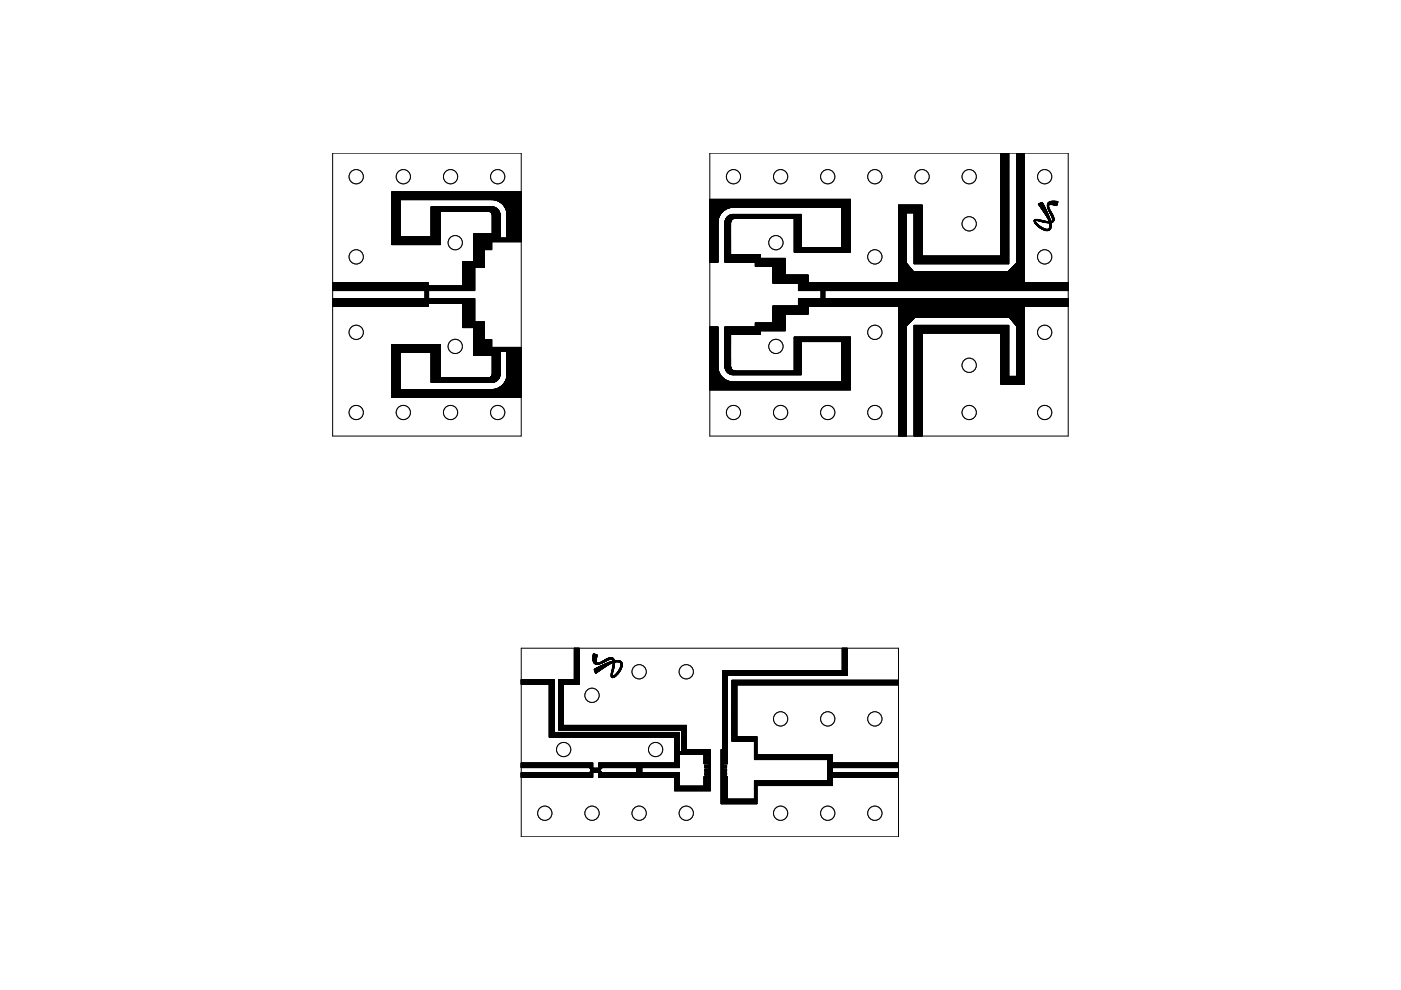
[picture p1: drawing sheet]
<svg xmlns="http://www.w3.org/2000/svg" width="297mm" height="210mm" viewBox="0 0 297 210" stroke-linecap="round" stroke-linejoin="round" font-family="sans-serif">
<g fill="none" stroke="#000" stroke-width=".21">
<path d="M212.2 39.9h1.7M212.2 39.8h1.7M212.2 39.7h1.7M212.2 39.6h1.7M212.2 39.5h1.7M212.2 39.4h1.7M212.2 39.3h1.7M212.2 39.2h1.7M212.2 39.1h1.7M212.2 39h1.7M212.2 38.9h1.7M212.2 38.8h1.7"/>
<path d="M212.2 38.7h1.7M212.2 38.6h1.7M212.2 38.5h1.7M212.2 38.4h1.7M212.2 38.3h1.7M212.2 38.2h1.7M212.2 38.1h1.7M212.2 38h1.7M212.2 37.9h1.7M212.2 37.8h1.7M212.2 37.7h1.7M212.2 37.6h1.7"/>
<path d="M212.2 37.5h1.7M212.2 37.4h1.7M212.2 37.3h1.7M212.2 37.2h1.7M212.2 37.1h1.7M212.2 37h1.7M212.2 36.9h1.7M212.2 36.8h1.7M212.2 36.7h1.7M212.2 36.6h1.7M212.2 36.5h1.7M212.2 36.4h1.7"/>
<path d="M212.2 36.3h1.7M212.2 36.2h1.7M212.2 36.1h1.7M212.2 36h1.7M212.2 35.9h1.7M212.2 35.8h1.7M212.2 35.7h1.7M212.2 35.6h1.7M212.2 35.5h1.7M212.2 35.4h1.7M212.2 35.3h1.7M212.2 35.2h1.7"/>
<path d="M212.2 35.1h1.7M212.2 35h1.7M212.2 34.9h1.7M212.2 34.8h1.7M212.2 34.7h1.7M212.2 34.6h1.7M212.2 34.5h1.7M212.2 34.4h1.7M212.2 34.3h1.7M212.2 34.2h1.7M212.2 34.1h1.7M212.2 34h1.7"/>
<path d="M212.2 33.9h1.7M212.2 33.8h1.7M212.2 33.7h1.7M212.2 33.6h1.7M212.2 33.5h1.7M212.2 33.4h1.7M212.2 33.3h1.7M212.2 33.2h1.7M212.2 33.1h1.7M212.2 33h1.7M212.2 32.9h1.7M212.2 32.8h1.7"/>
<path d="M212.2 32.7h1.7M212.2 32.6h1.7M212.2 32.5h1.7M215.5 39.9h1.7M215.5 39.8h1.7M215.5 39.7h1.7M215.5 39.6h1.7M215.5 39.5h1.7M215.5 39.4h1.7M215.5 39.3h1.7M215.5 39.2h1.7M215.5 39.1h1.7"/>
<path d="M215.5 39h1.7M215.5 38.9h1.7M215.5 38.8h1.7M215.5 38.7h1.7M215.5 38.6h1.7M215.5 38.5h1.7M215.5 38.4h1.7M215.5 38.3h1.7M215.5 38.2h1.7M215.5 38.1h1.7M215.5 38h1.7M215.5 37.9h1.7"/>
<path d="M215.5 37.8h1.7M215.5 37.7h1.7M215.5 37.6h1.7M215.5 37.5h1.7M215.5 37.4h1.7M215.5 37.3h1.7M215.5 37.2h1.7M215.5 37.1h1.7M215.5 37h1.7M215.5 36.9h1.7M215.5 36.8h1.7M215.5 36.7h1.7"/>
<path d="M215.5 36.6h1.7M215.5 36.5h1.7M215.5 36.4h1.7M215.5 36.3h1.7M215.5 36.2h1.7M215.5 36.1h1.7M215.5 36h1.7M215.5 35.9h1.7M215.5 35.8h1.7M215.5 35.7h1.7M215.5 35.6h1.7M215.5 35.5h1.7"/>
<path d="M215.5 35.4h1.7M215.5 35.3h1.7M215.5 35.2h1.7M215.5 35.1h1.7M215.5 35h1.7M215.5 34.9h1.7M215.5 34.8h1.7M215.5 34.7h1.7M215.5 34.6h1.7M215.5 34.5h1.7M215.5 34.4h1.7M215.5 34.3h1.7"/>
<path d="M215.5 34.2h1.7M215.5 34.1h1.7M215.5 34h1.7M215.5 33.9h1.7M215.5 33.8h1.7M215.5 33.7h1.7M215.5 33.6h1.7M215.5 33.5h1.7M215.5 33.4h1.7M215.5 33.3h1.7M215.5 33.2h1.7M215.5 33.1h1.7"/>
<path d="M215.5 33h1.7M215.5 32.9h1.7M215.5 32.8h1.7M215.5 32.7h1.7M215.5 32.6h1.7M215.5 32.5h1.7M70.5 60h20.3M83.1 49.6h1.7M83.1 44.8h1.7M83.1 51.2h10.2M83.1 50.2h10.2M83.1 43.8h1.7"/>
<path d="M83.1 50.4h10.2M83.1 51.8h10.2M83.1 51.7h10.2M83.1 51.6h10.2M83.1 51.5h10.2M83.1 51.4h10.2M83.1 51.3h10.2M83.1 51.1h10.2M83.1 51h10.2M83.1 50.9h10.2M83.1 50.8h10.2M83.1 50.7h10.2"/>
<path d="M83.1 50.6h10.2M83.1 50.5h10.2M83.1 50.3h10.2M83.1 50.1h1.7M83.1 50h1.7M83.1 49.9h1.7M83.1 49.8h1.7M83.1 49.7h1.7M83.1 49.5h1.7M83.1 49.4h1.7M83.1 49.3h1.7M83.1 49.2h1.7"/>
<path d="M83.1 49.1h1.7M83.1 49h1.7M83.1 48.9h1.7M83.1 48.8h1.7M83.1 48.7h1.7M83.1 48.6h1.7M83.1 48.5h1.7M83.1 48.4h1.7M83.1 48.3h1.7M83.1 48.2h1.7M83.1 48.1h1.7M83.1 48h1.7"/>
<path d="M83.1 47.9h1.7M83.1 47.8h1.7M83.1 47.7h1.7M83.1 47.6h1.7M83.1 47.5h1.7M83.1 47.4h1.7M83.1 47.3h1.7M83.1 47.2h1.7M83.1 47.1h1.7M83.1 47h1.7M83.1 46.9h1.7M83.1 46.8h1.7"/>
<path d="M83.1 46.7h1.7M83.1 46.6h1.7M83.1 46.5h1.7M83.1 46.4h1.7M83.1 46.3h1.7M83.1 46.2h1.7M83.1 46.1h1.7M83.1 46h1.7M83.1 45.9h1.7M83.1 45.8h1.7M83.1 45.7h1.7M83.1 45.6h1.7"/>
<path d="M83.1 45.5h1.7M83.1 45.4h1.7M83.1 45.3h1.7M83.1 45.2h1.7M83.1 45.1h1.7M83.1 45h1.7M83.1 44.9h1.7M83.1 44.7h1.7M83.1 44.6h1.7M83.1 44.5h1.7M83.1 44.4h1.7M83.1 44.3h1.7"/>
<path d="M83.1 44.2h1.7M83.1 44.1h1.7M83.1 44h1.7M83.1 43.9h1.7M83.1 43.7h1.7M83.1 43.6h1.7M83.1 43.5h1.7M83.1 43.4h1.7M83.1 43.3h1.7M83.1 43.2h1.7M83.1 43.1h1.7M83.1 43h1.7"/>
<path d="M83.1 42.9h1.7M83.1 42.8h1.7M83.1 42.7h1.7M83.1 42.6h1.7M83.1 42.5h1.7M83.1 42.4h1.7M83.1 42.3h27.4M83.1 42.2h27.4M83.1 42.1h27.4M83.1 42h27.4M83.1 41.9h27.4M83.1 41.8h27.4"/>
<path d="M83.1 41.7h27.4M83.1 41.6h27.4M83.1 41.5h27.4M83.1 41.4h27.4M83.1 41.3h27.4M83.1 41.2h27.4M83.1 41.1h27.4M83.1 41h27.4M83.1 40.9h27.4M83.1 40.8h27.4M83.1 40.7h27.4M84.8 42.3l.1 7.9"/>
<path d="M84.8 42.3l.1 .1M91.4 49.6h1.9M91.4 44.9h14.5M91.4 50.1h1.9M91.4 50h1.9M91.4 49.9h1.9M91.4 49.8h1.9M91.4 49.7h1.9M91.4 49.5h1.9M91.4 49.4h1.9M91.4 49.3h1.9M91.4 49.2h1.9"/>
<path d="M91.4 49.1h1.9M91.4 49h1.9M91.4 48.9h1.9M91.4 48.8h1.9M91.4 48.7h1.9M91.4 48.6h1.9M91.4 48.5h1.9M91.4 48.4h1.9M91.4 48.3h1.9M91.4 48.2h1.9M91.4 48.1h1.9M91.4 48h1.9"/>
<path d="M91.4 47.9h1.9M91.4 47.8h1.9M91.4 47.7h1.9M91.4 47.6h1.9M91.4 47.5h1.9M91.4 47.4h1.9M91.4 47.3h1.9M91.4 47.2h1.9M91.4 47.1h1.9M91.4 47h1.9M91.4 46.9h1.9M91.4 46.8h1.9"/>
<path d="M91.4 46.7h1.9M91.4 46.6h1.9M91.4 46.5h1.9M91.4 46.4h1.9M91.4 46.3h1.9M91.4 46.2h1.9M91.4 46.1h1.9M91.4 46h1.9M91.4 45.9h1.9M91.4 45.8h1.9M91.4 45.7h1.9M91.4 45.6h1.9"/>
<path d="M91.4 45.5h1.9M91.4 45.4h1.9M91.4 45.3h1.9M91.4 45.2h1.9M91.4 45.1h1.9M91.4 45h1.9M91.4 44.9h1.9M91.4 44.8h14.4M91.4 44.7h14.4M91.4 44.6h14.3M91.4 44.5h14.3M91.4 44.4l14.2 .1"/>
<path d="M91.4 44.4h14.2M91.4 44.3l14.1 .1M91.4 44.3h14.1M91.4 44.2l14 .1M91.4 44.2h13.9M91.4 44.1l13.9 .1M91.4 44.1h13.8M91.4 44l13.7 .1M91.4 44h13.6M91.4 43.9l13.5 .1M91.4 43.9h13.3M93.3 44.8v7.1h-10.2v-11.2h27.4v10.6h-10.1"/>
<path d="M93.3 44.8v.1M98.1 59.9h2.5M98.1 60h2.5M98.1 59.8h2.5M98.1 59.7h2.5M98.1 59.6h2.5M98.1 59.5h2.5M98.1 59.4h2.5M98.1 59.3h2.5M98.1 59.2h2.5M98.1 59.1h2.5M98.1 59h2.5"/>
<path d="M98.1 58.9h2.5M98.1 58.8h2.5M98.1 58.7h2.5M98.1 58.6h2.5M98.1 58.5h2.5M98.1 58.4h2.5M98.1 58.3h2.5M98.1 58.2h2.5M98.1 58.1h2.5M98.1 58h2.5M98.1 57.9h2.5M98.1 57.8h2.5"/>
<path d="M98.1 57.7h2.5M98.1 57.6h2.5M98.1 57.5h2.5M98.1 57.4h2.5M98.1 57.3h2.5M98.1 57.2h2.5M98.1 57.1h2.5M98.1 57h2.5M98.1 56.9h2.5M98.1 56.8h2.5M98.1 56.7h2.5M98.1 56.6h4.6"/>
<path d="M98.1 56.5h4.6M98.1 56.4h4.6M98.1 56.3h4.6M98.1 56.2h4.6M98.1 56.1h4.6M98.1 56h4.6M98.1 55.9h4.6M98.1 55.8h4.6M98.1 55.7h4.6M98.1 55.6h4.6M98.1 55.5h4.6M100.4 51.9h3.8"/>
<path d="M100.4 51.3h3.9l-.1 1.6h-3.8M100.4 50.2h5.6M100.4 50.4l10.1 .1M100.4 55.4h2.3M100.4 55.3h2.3M100.4 55.2h2.3M100.4 55.1h2.3M100.4 55h2.3M100.4 54.9h2.3M100.4 54.8h2.3M100.4 54.7h2.3M100.4 54.6h2.3"/>
<path d="M100.4 54.5h2.3M100.4 54.4h2.3M100.4 54.3h2.3M100.4 54.2h2.3M100.4 54.1h2.3M100.4 54h2.3M100.4 53.9h2.3M100.4 53.8h2.3M100.4 53.7h2.3M100.4 53.6h2.3M100.4 53.5h2.3M100.4 53.4h2.3"/>
<path d="M100.4 53.3h2.3M100.4 53.2h2.3M100.4 53.1h2.3M100.4 53h2.3M100.4 52.9h3.8M100.4 52.8h3.8M100.4 52.7h3.8M100.4 52.6h3.8M100.4 52.5h3.8M100.4 52.4h3.8M100.4 52.3h3.8M100.4 52.2h3.8"/>
<path d="M100.4 52.1h3.8M100.4 52h3.8M100.4 51.8h3.8M100.4 51.7h3.8M100.4 51.6h3.8M100.4 51.5h3.8M100.4 51.4h3.8M100.4 51.2h10.1M100.4 51.1h10.1M100.4 51h10.1M100.4 50.9h10.1M100.4 50.8h10.1"/>
<path d="M100.4 50.7h10.1M100.4 50.6h10.1M100.4 50.5h10.1M100.4 50.4h5.6M100.4 50.3h5.6M100.4 50.1h5.6M100.4 50h5.6M100.4 49.9h5.6M100.4 49.8h5.6M100.4 49.7h5.6M100.4 49.6h5.6M100.6 56.7v4.9h-30.1v-1.7h20.3v.7"/>
<path d="M100.6 56.7h.1M102.7 55.5h-4.6v5.1M102.7 52.9v.1M102.7 52.9v3.8h-4.6M103.6 44.8v.1M103.8 44.8v.1M103.8 44.8l.1 .1M103.8 44.9h2.1M103.9 44.9h.1M103.9 44.9l.1 .1M104 44.9l1.9 .1M104 45h1.9"/>
<path d="M104 45h.1M104.1 45l.1 .2M104.1 45l.1 .1M104.1 45l1.8 .1M104.2 45.1h1.7M104.2 45.1h1.8M104.2 45.2l.1 .1M104.2 45.2h1.8M104.3 43.8l.2 .1M104.3 42.4h.4M104.3 45.3h1.7M104.3 45.3l.1 .1"/>
<path d="M104.3 45.3h.1M104.3 45.4h1.7M104.4 45.4v.2M104.4 45.4l1.6 .1M104.4 45.5h1.6M104.4 45.4h1.6M104.4 45.6v4M104.4 45.6h.1M104.4 49.5h1.6M104.4 49.4h1.6M104.4 49.3h1.6M104.4 49.2h1.6"/>
<path d="M104.4 49.1h1.6M104.4 49h1.6M104.4 48.9h1.6M104.4 48.8h1.6M104.4 48.7h1.6M104.4 48.6h1.6M104.4 48.5h1.6M104.4 48.4h1.6M104.4 48.3h1.6M104.4 48.2h1.6M104.4 48.1h1.6M104.4 48h1.6"/>
<path d="M104.4 47.9h1.6M104.4 47.8h1.6M104.4 47.7h1.6M104.4 47.6h1.6M104.4 47.5h1.6M104.4 47.4h1.6M104.4 47.3h1.6M104.4 47.2h1.6M104.4 47.1h1.6M104.4 47h1.6M104.4 46.9h1.6M104.4 46.8h1.6"/>
<path d="M104.4 46.7h1.6M104.4 46.6h1.6M104.4 46.5h1.6M104.4 46.4h1.6M104.4 46.3h1.6M104.4 46.2h1.6M104.4 46.1h1.6M104.4 46h1.6M104.4 45.9h1.6M104.4 45.8h1.6M104.4 45.7h1.6M104.4 45.6h1.6"/>
<path d="M104.5 43.9l-13.1-.1v6.4M104.5 43.9h.3M104.7 42.4h.1M104.7 42.4l.5 .1M104.8 43.9h.1M104.8 43.9l.9 .7M104.8 42.4h5.7M105 42.4h5.5M105.2 42.5h.1M105.2 42.5l.4 .1M105.3 42.5h5.2M105.4 42.5h5.1"/>
<path d="M105.6 42.6h4.9M105.6 42.6l4.9 .1M105.6 42.6l.4 .2M105.7 44.6l.1 .2M105.8 42.7h4.7M105.8 44.8l.1 .2M105.8 42.8h4.7M105.9 45l.1 .3M106 42.8h4.5M106 45.3v.3M106 49.6h-5.6v5.9M106 45.6v4.9"/>
<path d="M106 42.8v.1M106 42.8l.7 .7M106 42.9h4.5M106.1 42.9h4.4M106.2 43h4.3M106.3 43h4.2M106.3 43.1h4.2M106.4 43.1h4.1M106.4 43.2h4.1M106.5 43.2h4M106.6 43.3h3.9M106.7 43.4h3.8"/>
<path d="M106.7 43.5h3.8M106.8 43.6h3.7M106.9 43.7h3.6M107 43.8h3.5M107 43.8l.2 .4M107 43.8h.1M107 43.9h3.5M107.1 44h3.4M107.1 44.1h3.4M107.2 44.1h3.3M107.2 44.2h3.3M107.2 44.2l.2 .5"/>
<path d="M107.2 44.2l.1 .1M107.3 44.3h3.2M107.3 44.4h3.2M107.3 44.5h3.2M107.3 44.6h3.2M107.4 44.6h3.1M107.4 44.7l.1 .4M107.4 44.7h.1M107.4 44.7h3.1M107.4 44.8h3.1M107.4 44.9h3.1M107.4 45h3.1"/>
<path d="M107.5 45.1h3M107.5 45h3M107.5 45.1v.5M107.5 45.3h3M107.5 45.2h3M107.5 49.6h3M107.5 45.6v4.9M107.5 50.2h3M107.5 45.6h.1M107.5 50.4h3M107.5 50.3h3M107.5 50.1h3"/>
<path d="M107.5 50h3M107.5 49.9h3M107.5 49.8h3M107.5 49.7h3M107.5 49.5h3M107.5 49.4h3M107.5 49.3h3M107.5 49.2h3M107.5 49.1h3M107.5 49h3M107.5 48.9h3M107.5 48.8h3"/>
<path d="M107.5 48.7h3M107.5 48.6h3M107.5 48.5h3M107.5 48.4h3M107.5 48.3h3M107.5 48.2h3M107.5 48.1h3M107.5 48h3M107.5 47.9h3M107.5 47.8h3M107.5 47.7h3M107.5 47.6h3"/>
<path d="M107.5 47.5h3M107.5 47.4h3M107.5 47.3h3M107.5 47.2h3M107.5 47.1h3M107.5 47h3M107.5 46.9h3M107.5 46.8h3M107.5 46.7h3M107.5 46.6h3M107.5 46.5h3M107.5 46.4h3"/>
<path d="M107.5 46.3h3M107.5 46.2h3M107.5 46.1h3M107.5 46h3M107.5 45.9h3M107.5 45.8h3M107.5 45.7h3M107.5 45.6h3M107.5 45.5h3M107.5 45.4h3M110.5 43.5h-3.8l.3 .3M110.5 42.3l-27.4 .1"/>
<path d="M150.5 55.4h1.7M150.5 49.6h1.7M150.5 51.9h1.7M150.5 51.2h1.7M150.5 52.9h1.7M150.5 50.2h1.7M150.5 43.8h29.8M150.5 50.4h1.7M150.5 42.3h29.8M150.5 55.5h1.7M150.5 55.3h1.7M150.5 55.2h1.7"/>
<path d="M150.5 55.1h1.7M150.5 55h1.7M150.5 54.9h1.7M150.5 54.8h1.7M150.5 54.7h1.7M150.5 54.6h1.7M150.5 54.5h1.7M150.5 54.4h1.7M150.5 54.3h1.7M150.5 54.2h1.7M150.5 54.1h1.7M150.5 54h1.7"/>
<path d="M150.5 53.9h1.7M150.5 53.8h1.7M150.5 53.7h1.7M150.5 53.6h1.7M150.5 53.5h1.7M150.5 53.4h1.7M150.5 53.3h1.7M150.5 53.2h1.7M150.5 53.1h1.7M150.5 53h1.7M150.5 52.8h1.7M150.5 52.7h1.7"/>
<path d="M150.5 52.6h1.7M150.5 52.5h1.7M150.5 52.4h1.7M150.5 52.3h1.7M150.5 52.2h1.7M150.5 52.1h1.7M150.5 52h1.7M150.5 51.8h1.7M150.5 51.7h1.7M150.5 51.6h1.7M150.5 51.5h1.7M150.5 51.4h1.7"/>
<path d="M150.5 51.3h1.7M150.5 51.1h1.7M150.5 51h1.7M150.5 50.9h1.7M150.5 50.8h1.7M150.5 50.7h1.7M150.5 50.6h1.7M150.5 50.5h1.7M150.5 50.3h1.7M150.5 50.1h1.7M150.5 50h1.7M150.5 49.9h1.7"/>
<path d="M150.5 49.8h1.7M150.5 49.7h1.7M150.5 49.5h1.7M150.5 49.4h1.7M150.5 49.3h1.7M150.5 49.2h1.7M150.5 49.1h1.7M150.5 49h1.7M150.5 48.9h1.7M150.5 48.8h1.7M150.5 48.7h1.7M150.5 48.6h1.7"/>
<path d="M150.5 48.5h1.7M150.5 48.4h1.7M150.5 48.3h1.7M150.5 48.2h1.7M150.5 48.1h1.7M150.5 48h1.7M150.5 47.9h1.7M150.5 47.8h1.7M150.5 47.7h1.7M150.5 47.6h1.7M150.5 47.5h1.7M150.5 47.4h1.7"/>
<path d="M150.5 47.3h1.7M150.5 47.2h1.7M150.5 47.1h1.7M150.5 47h1.7M150.5 46.9h1.7M150.5 46.8h1.7M150.5 46.7h1.7M150.5 46.7h1.8M150.5 46.6h1.8M150.5 46.5h1.8M150.5 46.4h1.8M150.5 46.2h1.9"/>
<path d="M150.5 46.1h1.9M150.5 46h1.9M150.5 45.9h2M150.5 45.7h2.1M150.5 45.4h2.3M150.5 43.9h29.8M150.5 43.7h29.8M150.5 43.6h29.8M150.5 43.5h29.8M150.5 43.4h29.8M150.5 43.3h29.8M150.5 43.2h29.8"/>
<path d="M150.5 43.1h29.8M150.5 43h29.8M150.5 42.9h29.8M150.5 42.8h29.8M150.5 42.7h29.8M150.5 42.6h29.8M150.5 42.5h29.8M150.5 42.4h29.8M152.2 47.2h.1M152.2 46.7l.1 .1M152.2 46.7v.5M152.3 46.5h-1.8"/>
<path d="M152.3 46.4h-1.8M152.3 46.3h-1.8M152.3 46.3l-.1 .4M152.4 46.2l-1.9 .1M152.4 46.1l-1.9 .1M152.5 45.8l-2 .1M152.5 45.8v.1M152.5 45.8l-.2 .5M152.5 45.8h-2M152.6 45.7l-2.1 .1M152.6 45.6h-2.1M152.7 45.6h-2.2"/>
<path d="M152.7 45.5h-2.2M152.7 45.4v.1M152.7 45.4l-.2 .4M152.8 45.4h-2.3M152.8 45.3h-2.3M152.9 45.3h-2.4M152.9 45.2h-2.4M153 45.1l-2.5 .1M153 45.1h-2.5M153 45.1h.1M153 45.1l-.3 .3M153 45l-2.5 .1"/>
<path d="M153.1 45h-2.6M153.1 44.9l-2.6 .1M153.2 44.9h-2.7M153.2 44.8l-2.7 .1M153.3 44.8h-2.8M153.3 44.7l.1 .1M153.3 44.7l-.3 .4M153.4 44.7h-2.9M153.5 44.6h-3M153.6 44.6h-3.1M153.6 44.5h-3.1M153.7 44.5h.1"/>
<path d="M153.7 44.5l-.4 .2M153.7 55.4h12.8M153.7 49.6h1.2M153.7 51.9h1.2M153.7 51.2h1.2M153.7 52.9h1.2M153.7 50.2h1.2M153.7 50.4h1.2M153.7 47.2v8.4h12.8M153.7 55.5h12.8M153.7 55.3h12.8M153.7 55.2h12.8"/>
<path d="M153.7 55.1h12.8M153.7 55h12.8M153.7 54.9h12.8M153.7 54.8h12.8M153.7 54.7l12.8 .1v3.5M153.7 54.7h7.5M153.7 54.6h7.5M153.7 54.5h7.5M153.7 54.4h7.5M153.7 54.3h7.5M153.7 54.2h7.5M153.7 54.1h7.5"/>
<path d="M153.7 54h7.5M153.7 54h7.5v.8M153.7 53.9h1.2M153.7 53.8h1.2M153.7 53.7h1.2M153.7 53.6h1.2M153.7 53.5h1.2M153.7 53.4h1.2M153.7 53.3h1.2M153.7 53.2h1.2M153.7 53.1h1.2M153.7 53h1.2"/>
<path d="M153.7 52.8h1.2M153.7 52.7h1.2M153.7 52.6h1.2M153.7 52.5h1.2M153.7 52.4h1.2M153.7 52.3h1.2M153.7 52.2h1.2M153.7 52.1h1.2M153.7 52h1.2M153.7 51.8h1.2M153.7 51.7h1.2M153.7 51.6h1.2"/>
<path d="M153.7 51.5h1.2M153.7 51.4h1.2M153.7 51.3h1.2M153.7 51.1h1.2M153.7 51h1.2M153.7 50.9h1.2M153.7 50.8h1.2M153.7 50.7h1.2M153.7 50.6h1.2M153.7 50.5h1.2M153.7 50.3h1.2M153.7 50.1h1.2"/>
<path d="M153.7 50h1.2M153.7 49.9h1.2M153.7 49.8h1.2M153.7 49.7h1.2M153.7 49.5h1.2M153.7 49.4h1.2M153.7 49.3h1.2M153.7 49.2h1.2M153.7 49.1h1.2M153.7 49h1.2M153.7 48.9h1.2M153.7 48.8h1.2"/>
<path d="M153.7 48.7h1.2M153.7 48.6h1.2M153.7 48.5h1.2M153.7 48.4h1.2M153.7 48.3h1.2M153.7 48.2h1.2M153.7 48.1h1.2M153.7 48h1.2M153.7 47.9h1.2M153.7 47.8h1.2M153.7 47.7h1.2M153.7 47.6h1.2"/>
<path d="M153.7 47.5h1.2M153.7 47.4h1.2M153.7 47.3h1.2M153.7 47.2h1.2M153.7 47.1h1.2M153.7 47h1.2M153.7 44.4l-3.2 .1M153.7 46.9v.3M153.8 46.7l-.1 .2M153.8 46.7h.1M153.8 44.4h-3.3M153.9 46.4l-.1 .3"/>
<path d="M153.9 44.3l-3.4 .1M154 46.2h15.8M154 44.3h-3.5M154 46.2l-.1 .2M154.1 46.1h15.7M154.1 44.2v.1M154.1 44.2l-.4 .3M154.1 44.2l-3.6 .1M154.2 46h15.6M154.2 46l-.2 .2M154.2 44.2h-3.7M154.3 45.9h15.5"/>
<path d="M154.4 45.8h15.4M154.4 44.1l-3.9 .1M154.5 45.8h15.3M154.5 44.1h-4M154.5 44.1l-.4 .1M154.6 45.7h15.2M154.7 45.6l.8-.2h14.3l.1 7.1M154.7 45.6l-.5 .4M154.8 45.6h15M154.8 44l-4.3 .1M154.9 45.6h14.9M154.9 47.3v6.7"/>
<path d="M154.9 47.3h.1M154.9 47.1h-1.2M154.9 47.1v.2M155 46.9l-1.3 .1M155 46.9h.1M155 46.9l-.1 .2M155 46.9h-1.3M155 46.8l-1.3 .1M155 44h.1M155 44l-.5 .1M155 46.8h-1.2M155 46.8h.1"/>
<path d="M155.1 46.7l-1.3 .1M155.1 44h-4.6M155.1 46.7h-1.3M155.1 46.6l-1.3 .1M155.1 46.6l-.1 .3M155.2 45.5h14.6M155.2 46.6h-1.4M155.2 46.5h-1.4M155.3 46.5h-1.4M155.3 46.5l-.2 .1M155.4 46.4h-1.5M155.5 43.9l-.5 .1"/>
<path d="M155.5 46.4h-1.6M155.6 46.3h.1M155.6 46.3l-.3 .2M155.6 46.3h-1.7M155.7 46.3h.2M155.7 46.3h.1M155.7 46.3h-.1M160.1 56.4h6.4M160.1 56.3h6.4M160.1 56.2h6.4M160.1 56.1h6.4M160.1 56h6.4"/>
<path d="M160.1 55.9h6.4M160.1 55.8h6.4M160.1 55.7h6.4M160.1 55.6h6.4M160.2 55.6l-.1 .9 6.4-.1M163.9 59.9l62.6 .1v1.6h-57.2v-1.6M163.9 56.6h2.6M163.9 56.5v3.5h62.6M163.9 60h62.6M163.9 59.9h7.4M163.9 59.8h7.4M163.9 59.7h7.4"/>
<path d="M163.9 59.6h7.4M163.9 59.5h7.4M163.9 59.4h7.4M163.9 59.3h7.4M163.9 59.2h7.4M163.9 59.1h7.4M163.9 59h7.4M163.9 58.9h7.4M163.9 58.8h7.4M163.9 58.7h7.4M163.9 58.6h7.4M163.9 58.5h7.4"/>
<path d="M163.9 58.4h7.4M163.9 58.3h7.4M163.9 58.3h7.4v1.7M163.9 58.2h2.6M163.9 58.1h2.6M163.9 58h2.6M163.9 57.9h2.6M163.9 57.8h2.6M163.9 57.7h2.6M163.9 57.6h2.6M163.9 57.5h2.6M163.9 57.4h2.6"/>
<path d="M163.9 57.3h2.6M163.9 57.2h2.6M163.9 57.1h2.6M163.9 57h2.6M163.9 56.9h2.6M163.9 56.8h2.6M163.9 56.7h2.6M163.9 56.5h2.6M163.9 56.5h.1M168.4 49.6h1.4M168.4 51.9h1.4M168.4 51.2h1.4"/>
<path d="M168.4 52.9h11.9M168.4 50.2h1.4M168.4 50.4h1.4M168.4 53.4h11.9M168.4 53.3h11.9M168.4 53.2h11.9M168.4 53.1h11.9M168.4 53h11.9M168.4 52.8h11.9M168.4 52.7h11.9M168.4 52.6h11.9M168.4 52.5h11.9"/>
<path d="M168.4 52.4h1.4M168.4 52.3h1.4M168.4 52.2h1.4M168.4 52.1h1.4M168.4 52h1.4M168.4 51.8h1.4M168.4 51.7h1.4M168.4 51.6h1.4M168.4 51.5h1.4M168.4 51.4h1.4M168.4 51.3h1.4M168.4 51.1h1.4"/>
<path d="M168.4 51h1.4M168.4 50.9h1.4M168.4 50.8h1.4M168.4 50.7h1.4M168.4 50.6h1.4M168.4 50.5h1.4M168.4 50.3h1.4M168.4 50.1h1.4M168.4 50h1.4M168.4 49.9h1.4M168.4 49.8h1.4M168.4 49.7h1.4"/>
<path d="M168.4 49.5h1.4M168.4 49.4h1.4M168.4 49.3h1.4M168.4 49.2h1.4M168.4 49.1h1.4M168.4 49h1.4M168.4 48.9h1.4M168.4 48.8h1.4M168.4 48.7h1.4M168.4 48.6h1.4M168.4 48.5h1.4M168.4 48.4h1.4"/>
<path d="M168.4 48.3h1.4M168.4 48.2h1.4M168.4 48.1h1.4M168.4 48h1.4M168.4 47.9h1.4M168.4 47.8h1.4M168.4 47.7h1.4M168.4 47.6h1.4M168.4 47.5h1.4M168.4 47.4h1.4M168.4 47.3h1.4M168.4 47.2h1.4"/>
<path d="M168.4 47.1h1.4M168.4 47h1.4M168.4 46.9h1.4M168.4 46.8h1.4M168.4 46.7h1.4M168.4 46.6h1.4M168.4 46.5h1.4M168.4 46.4h1.4M168.4 46.3h1.4M168.4 46.3v7.2h11.9v-11.3h-29.8v13.4h1.7v-8.4M169.8 46.2l-15.8 .1M178.5 49.6h1.8"/>
<path d="M178.5 44.8h1.8M178.5 51.9h1.8M178.5 51.2h1.8M178.5 50.2h1.8M178.5 50.4h1.8M178.5 52.4h1.8M178.5 52.3h1.8M178.5 52.2h1.8M178.5 52.1h1.8M178.5 52h1.8M178.5 51.8h1.8M178.5 51.7h1.8"/>
<path d="M178.5 51.6h1.8M178.5 51.5h1.8M178.5 51.4h1.8M178.5 51.3h1.8M178.5 51.1h1.8M178.5 51h1.8M178.5 50.9h1.8M178.5 50.8h1.8M178.5 50.7h1.8M178.5 50.6h1.8M178.5 50.5h1.8M178.5 50.3h1.8"/>
<path d="M178.5 50.1h1.8M178.5 50h1.8M178.5 49.9h1.8M178.5 49.8h1.8M178.5 49.7h1.8M178.5 49.5h1.8M178.5 49.4h1.8M178.5 49.3h1.8M178.5 49.2h1.8M178.5 49.1h1.8M178.5 49h1.8M178.5 48.9h1.8"/>
<path d="M178.5 48.8h1.8M178.5 48.7h1.8M178.5 48.6h1.8M178.5 48.5h1.8M178.5 48.4h1.8M178.5 48.3h1.8M178.5 48.2h1.8M178.5 48.1h1.8M178.5 48h1.8M178.5 47.9h1.8M178.5 47.8h1.8M178.5 47.7h1.8"/>
<path d="M178.5 47.6h1.8M178.5 47.5h1.8M178.5 47.4h1.8M178.5 47.3h1.8M178.5 47.2h1.8M178.5 47.1h1.8M178.5 47h1.8M178.5 46.9h1.8M178.5 46.8h1.8M178.5 46.7h1.8M178.5 46.6h1.8M178.5 46.5h1.8"/>
<path d="M178.5 46.4h1.8M178.5 46.3h1.8M178.5 46.2h1.8M178.5 46.1h1.8M178.5 46h1.8M178.5 45.9h1.8M178.5 45.8h1.8M178.5 45.7h1.8M178.5 45.6h1.8M178.5 45.5h1.8M178.5 45.4h1.8M178.5 45.3h1.8"/>
<path d="M178.5 45.2h1.8M178.5 45.1h1.8M178.5 45h1.8M178.5 44.9h1.8M178.5 44.7h1.8M178.5 44.6h1.8M178.5 44.5h1.8M178.5 44.4h1.8M178.5 44.3h1.8M178.5 44.2h1.8M178.5 44.1h1.8M178.5 44h1.8"/>
<path d="M178.5 43.9v8.6M178.5 43.9v.1M180.3 43.9l-29.8 .1M190.5 55.4h1.7M190.5 49.6h1.7M190.5 44.8h5M190.5 51.9h1.7M190.5 51.2h1.7M190.5 52.9h1.7M190.5 56.6l2.4 .1M190.5 50.2h1.7M190.5 43.8h5"/>
<path d="M190.5 50.4h1.7M190.5 59.9h26.7M190.5 59.8h26.7M190.5 59.7h26.7M190.5 59.6h26.7M190.5 59.5h26.7M190.5 59.4h26.7M190.5 59.3h26.7M190.5 59.2h26.7M190.5 59.1h26.7M190.5 59h26.7M190.5 58.9h26.7"/>
<path d="M190.5 58.8h26.7M190.5 58.7h26.7M190.5 58.6h26.7M190.5 58.5h26.7M190.5 58.4h26.7M190.5 58.3h26.7M190.5 58.2h26.7M190.5 58.1h26.7M190.5 58h26.7M190.5 57.9h26.7M190.5 57.8h26.7M190.5 57.7h26.7"/>
<path d="M190.5 57.6h26.7M190.5 57.6h3.2M190.5 57.5h3.1M190.5 57.4l3.1 .1M190.5 57.4h3M190.5 57.3l3 .1M190.5 57.3h2.9M190.5 57.2l2.9 .1M190.5 57.2h2.9M190.5 57.1h2.8M190.5 57h2.7M190.5 56.9h2.6"/>
<path d="M190.5 56.8h2.5M190.5 56.7l2.5 .1M190.5 56.7h2.5M190.5 56.6h2.4M190.5 56.5l2.3 .1M190.5 56.5h2.3M190.5 56.4l2.2 .1M190.5 56.4h2.2M190.5 56.3l2.2 .1M190.5 56.3h2.1M190.5 56.2l2.1 .1M190.5 56.2h2"/>
<path d="M190.5 56.1l2 .1M190.5 56.1h1.9M190.5 56h1.9M190.5 56h1.8M190.5 55.9h1.8M190.5 55.8h1.7M190.5 55.7h1.7M190.5 55.6h1.7M190.5 55.5h1.7M190.5 55.3h1.7M190.5 55.2h1.7M190.5 55.1h1.7"/>
<path d="M190.5 55h1.7M190.5 54.9h1.7M190.5 54.8h1.7M190.5 54.7h1.7M190.5 54.6h1.7M190.5 54.5h1.7M190.5 54.4h1.7M190.5 54.3h1.7M190.5 54.2h1.7M190.5 54.1h1.7M190.5 54h1.7M190.5 53.9h1.7"/>
<path d="M190.5 53.8h1.7M190.5 53.7h1.7M190.5 53.6h1.7M190.5 53.5h1.7M190.5 53.4h1.7M190.5 53.3h1.7M190.5 53.2h1.7M190.5 53.1h1.7M190.5 53h1.7M190.5 52.8h1.7M190.5 52.7h1.7M190.5 52.6h1.7"/>
<path d="M190.5 52.5h1.7M190.5 52.4h1.7M190.5 52.3h1.7M190.5 52.2h1.7M190.5 52.1h1.7M190.5 52h1.7M190.5 51.8h1.7M190.5 51.7h1.7M190.5 51.6h1.7M190.5 51.5h1.7M190.5 51.4h1.7M190.5 51.3h1.7"/>
<path d="M190.5 51.1h1.7M190.5 51h1.7M190.5 50.9h1.7M190.5 50.8h1.7M190.5 50.7h1.7M190.5 50.6h1.7M190.5 50.5h1.7M190.5 50.3h1.7M190.5 50.1h1.7M190.5 50h1.7M190.5 49.9h1.7M190.5 49.8h1.7"/>
<path d="M190.5 49.7h1.7M190.5 49.5h1.7M190.5 49.4h1.7M190.5 49.3h1.7M190.5 49.2h1.7M190.5 49.1h1.7M190.5 49h1.7M190.5 48.9h1.7M190.5 48.8h1.7M190.5 48.7h1.7M190.5 48.6h1.7M190.5 48.5h1.7"/>
<path d="M190.5 48.4h1.7M190.5 48.3h1.7M190.5 48.2h1.7M190.5 48.1h1.7M190.5 48h1.7M190.5 47.9h1.7M190.5 47.8h1.7M190.5 47.7h1.7M190.5 47.6h1.7M190.5 47.5h1.7M190.5 47.4h1.7M190.5 47.3h1.7"/>
<path d="M190.5 47.2h1.7M190.5 47.1h1.7M190.5 47h1.7M190.5 46.9h1.7M190.5 46.8h1.7M190.5 46.7h1.7M190.5 46.6h1.7M190.5 46.5h1.7M190.5 46.4h1.7M190.5 46.3h1.7M190.5 46.2h1.7M190.5 46.1h1.7"/>
<path d="M190.5 46h1.7M190.5 45.9h1.7M190.5 45.8h1.7M190.5 45.7h1.7M190.5 45.6h1.7M190.5 45.5h1.7M190.5 45.4h1.7M190.5 45.3h1.7M190.5 45.2h1.7M190.5 45.1h1.7M190.5 45.1h5M190.5 45h5"/>
<path d="M190.5 44.9h5M190.5 44.7h5M190.5 44.6h5M190.5 44.5h5M190.5 44.4h5M190.5 44.3h5M190.5 44.2h5M190.5 44.1h5M190.5 44h5M190.5 43.9h5M190.5 43.7h5M190.5 43.6h5"/>
<path d="M190.5 43.5h5M192.2 45.1v10.7l1.5 1.8M193.8 55.4h20.1M193.8 49.6h1.7M193.8 51.9h1.7M193.8 51.2h1.7M193.8 52.9h1.7M193.8 50.2h1.7M193.8 50.4h1.7M193.8 55.9h20.1M193.8 55.8h20.1M193.8 55.7h20.1"/>
<path d="M193.8 55.6h20.1M193.8 55.5h20.1M193.8 55.3h20.1M193.8 55.2h20.1M193.8 55.1h20.1M193.8 55h20.1M193.8 54.9h20.1M193.8 54.8h20.1M193.8 54.7h20.1M193.8 54.6h20.1M193.8 54.5h20.1M193.8 54.4h20.1"/>
<path d="M193.8 54.3h20.1M193.8 54.2h1.7M193.8 54.1h1.7M193.8 54h1.7M193.8 53.9h1.7M193.8 53.8h1.7M193.8 53.7h1.7M193.8 53.6h1.7M193.8 53.5h1.7M193.8 53.4h1.7M193.8 53.3h1.7M193.8 53.2h1.7"/>
<path d="M193.8 53.1h1.7M193.8 53h1.7M193.8 52.8h1.7M193.8 52.7h1.7M193.8 52.6h1.7M193.8 52.5h1.7M193.8 52.4h1.7M193.8 52.3h1.7M193.8 52.2h1.7M193.8 52.1h1.7M193.8 52h1.7M193.8 51.8h1.7"/>
<path d="M193.8 51.7h1.7M193.8 51.6h1.7M193.8 51.5h1.7M193.8 51.4h1.7M193.8 51.3h1.7M193.8 51.1h1.7M193.8 51h1.7M193.8 50.9h1.7M193.8 50.8h1.7M193.8 50.7h1.7M193.8 50.6h1.7M193.8 50.5h1.7"/>
<path d="M193.8 50.3h1.7M193.8 50.1h1.7M193.8 50h1.7M193.8 49.9h1.7M193.8 49.8h1.7M193.8 49.7h1.7M193.8 49.5h1.7M193.8 49.4h1.7M193.8 49.3h1.7M193.8 49.2h1.7M193.8 49.1h1.7M193.8 49h1.7"/>
<path d="M193.8 48.9h1.7M193.8 48.8h1.7M193.8 48.7h1.7M193.8 48.6h1.7M193.8 48.5h1.7M193.8 48.4h1.7M193.8 48.3h1.7M193.8 48.2h1.7M193.8 48.1h1.7M193.8 48h1.7M193.8 47.9h1.7M193.8 47.8h1.7"/>
<path d="M193.8 47.7h1.7M193.8 47.6h1.7M193.8 47.5h1.7M193.8 47.4h1.7M193.8 47.3h1.7M193.8 47.2h1.7M193.8 47.1h1.7M193.8 47h1.7M193.8 46.9h1.7M193.8 46.8h1.7M193.8 46.7h1.7M193.8 46.6h1.7"/>
<path d="M193.8 46.5h1.7M193.8 46.4h1.7M193.8 46.3h1.7M193.8 46.2h1.7M193.8 46.1h1.7M193.8 46h1.7M193.8 45.9h1.7M193.8 45.8h1.7M193.8 45.7h1.7M193.8 45.6h1.7M193.8 45.5h1.7M193.8 45.4h1.7"/>
<path d="M193.8 45.3h1.7M193.8 45.2h1.7M195.5 45.1h-1.7v10.8h20.1v-23.4h-1.7v21.8M195.5 54.3v-10.8h-5v16.5M212.2 49.6h1.7M212.2 44.8h1.7M212.2 51.9h1.7M212.2 40.6h1.7M212.2 51.2h1.7M212.2 52.9h1.7M212.2 50.2h1.7M212.2 43.8h1.7"/>
<path d="M212.2 50.4h1.7M212.2 42.3h1.7M212.2 54.2h1.7M212.2 54.1h1.7M212.2 54h1.7M212.2 53.9h1.7M212.2 53.8h1.7M212.2 53.7h1.7M212.2 53.6h1.7M212.2 53.5h1.7M212.2 53.4h1.7M212.2 53.3h1.7"/>
<path d="M212.2 53.2h1.7M212.2 53.1h1.7M212.2 53h1.7M212.2 52.8h1.7M212.2 52.7h1.7M212.2 52.6h1.7M212.2 52.5h1.7M212.2 52.4h1.7M212.2 52.3h1.7M212.2 52.2h1.7M212.2 52.1h1.7M212.2 52h1.7"/>
<path d="M212.2 51.8h1.7M212.2 51.7h1.7M212.2 51.6h1.7M212.2 51.5h1.7M212.2 51.4h1.7M212.2 51.3h1.7M212.2 51.1h1.7M212.2 51h1.7M212.2 50.9h1.7M212.2 50.8h1.7M212.2 50.7h1.7M212.2 50.6h1.7"/>
<path d="M212.2 50.5h1.7M212.2 50.3h1.7M212.2 50.1h1.7M212.2 50h1.7M212.2 49.9h1.7M212.2 49.8h1.7M212.2 49.7h1.7M212.2 49.5h1.7M212.2 49.4h1.7M212.2 49.3h1.7M212.2 49.2h1.7M212.2 49.1h1.7"/>
<path d="M212.2 49h1.7M212.2 48.9h1.7M212.2 48.8h1.7M212.2 48.7h1.7M212.2 48.6h1.7M212.2 48.5h1.7M212.2 48.4h1.7M212.2 48.3h1.7M212.2 48.2h1.7M212.2 48.1h1.7M212.2 48h1.7M212.2 47.9h1.7"/>
<path d="M212.2 47.8h1.7M212.2 47.7h1.7M212.2 47.6h1.7M212.2 47.5h1.7M212.2 47.4h1.7M212.2 47.3h1.7M212.2 47.2h1.7M212.2 47.1h1.7M212.2 47h1.7M212.2 46.9h1.7M212.2 46.8h1.7M212.2 46.7h1.7"/>
<path d="M212.2 46.6h1.7M212.2 46.5h1.7M212.2 46.4h1.7M212.2 46.3h1.7M212.2 46.2h1.7M212.2 46.1h1.7M212.2 46h1.7M212.2 45.9h1.7M212.2 45.8h1.7M212.2 45.7h1.7M212.2 45.6h1.7M212.2 45.5h1.7"/>
<path d="M212.2 45.4h1.7M212.2 45.3h1.7M212.2 45.2h1.7M212.2 45.1h1.7M212.2 45h1.7M212.2 44.9h1.7M212.2 44.7h1.7M212.2 44.6h1.7M212.2 44.5h1.7M212.2 44.4h1.7M212.2 44.3h1.7M212.2 44.2h1.7"/>
<path d="M212.2 44.1h1.7M212.2 44h1.7M212.2 43.9h1.7M212.2 43.7h1.7M212.2 43.6h1.7M212.2 43.5h1.7M212.2 43.4h1.7M212.2 43.3h1.7M212.2 43.2h1.7M212.2 43.1h1.7M212.2 43h1.7M212.2 42.9h1.7"/>
<path d="M212.2 42.8h1.7M212.2 42.7h1.7M212.2 42.6h1.7M212.2 42.5h1.7M212.2 42.4h1.7M212.2 42.2h1.7M212.2 42.1h1.7M212.2 42h1.7M212.2 41.9h1.7M212.2 41.8h1.7M212.2 41.7h1.7M212.2 41.6h1.7"/>
<path d="M212.2 41.5h1.7M212.2 41.4h1.7M212.2 41.3h1.7M212.2 41.2h1.7M212.2 41.1h1.7M212.2 41h1.7M212.2 40.9h1.7M212.2 40.8h1.7M212.2 40.7h1.7M212.2 40.5h1.7M212.2 40.4h1.7M212.2 40.3h1.7"/>
<path d="M212.2 40.2h1.7M212.2 40.1h1.7M212.2 40h1.7M213.7 57.6h3.5M213.8 57.5h3.4M213.9 57.4h3.3M214 57.3h3.2M214.1 57.2h3.1M214.1 57.1h3.1M214.2 57.1h3M214.2 57h3M214.3 57h2.9"/>
<path d="M214.4 56.9h2.8M214.5 56.8h2.7M214.6 56.7h2.6M214.7 56.6h2.5M214.8 56.5h2.4M214.9 56.4h2.3M215 56.3h2.2M215.1 56.2h2.1M215.2 56.1h2M215.2 56h2M215.3 56h1.9M215.3 55.9h1.9"/>
<path d="M215.4 55.9h1.8M215.5 55.8h1.7M215.5 55.4h1.7M215.5 49.6h1.7M215.5 44.8h1.7M215.5 51.9h1.7M215.5 40.6h1.7M215.5 51.2h1.7M215.5 52.9h1.7M215.5 50.2h1.7M215.5 43.8h1.7M215.5 50.4h1.7"/>
<path d="M215.5 42.3h1.7M215.5 55.7h1.7M215.5 55.6h1.7M215.5 55.5h1.7M215.5 55.3h1.7M215.5 55.2h1.7M215.5 55.1h1.7M215.5 55h1.7M215.5 54.9h1.7M215.5 54.8h1.7M215.5 54.7h1.7M215.5 54.6h1.7"/>
<path d="M215.5 54.5h1.7M215.5 54.4h1.7M215.5 54.3h1.7M215.5 54.2h1.7M215.5 54.1h1.7M215.5 54h1.7M215.5 53.9h1.7M215.5 53.8h1.7M215.5 53.7h1.7M215.5 53.6h1.7M215.5 53.5h1.7M215.5 53.4h1.7"/>
<path d="M215.5 53.3h1.7M215.5 53.2h1.7M215.5 53.1h1.7M215.5 53h1.7M215.5 52.8h1.7M215.5 52.7h1.7M215.5 52.6h1.7M215.5 52.5h1.7M215.5 52.4h1.7M215.5 52.3h1.7M215.5 52.2h1.7M215.5 52.1h1.7"/>
<path d="M215.5 52h1.7M215.5 51.8h1.7M215.5 51.7h1.7M215.5 51.6h1.7M215.5 51.5h1.7M215.5 51.4h1.7M215.5 51.3h1.7M215.5 51.1h1.7M215.5 51h1.7M215.5 50.9h1.7M215.5 50.8h1.7M215.5 50.7h1.7"/>
<path d="M215.5 50.6h1.7M215.5 50.5h1.7M215.5 50.3h1.7M215.5 50.1h1.7M215.5 50h1.7M215.5 49.9h1.7M215.5 49.8h1.7M215.5 49.7h1.7M215.5 49.5h1.7M215.5 49.4h1.7M215.5 49.3h1.7M215.5 49.2h1.7"/>
<path d="M215.5 49.1h1.7M215.5 49h1.7M215.5 48.9h1.7M215.5 48.8h1.7M215.5 48.7h1.7M215.5 48.6h1.7M215.5 48.5h1.7M215.5 48.4h1.7M215.5 48.3h1.7M215.5 48.2h1.7M215.5 48.1h1.7M215.5 48h1.7"/>
<path d="M215.5 47.9h1.7M215.5 47.8h1.7M215.5 47.7h1.7M215.5 47.6h1.7M215.5 47.5h1.7M215.5 47.4h1.7M215.5 47.3h1.7M215.5 47.2h1.7M215.5 47.1h1.7M215.5 47h1.7M215.5 46.9h1.7M215.5 46.8h1.7"/>
<path d="M215.5 46.7h1.7M215.5 46.6h1.7M215.5 46.5h1.7M215.5 46.4h1.7M215.5 46.3h1.7M215.5 46.2h1.7M215.5 46.1h1.7M215.5 46h1.7M215.5 45.9h1.7M215.5 45.8h1.7M215.5 45.7h1.7M215.5 45.6h1.7"/>
<path d="M215.5 45.5h1.7M215.5 45.4h1.7M215.5 45.3h1.7M215.5 45.2h1.7M215.5 45.1h1.7M215.5 45h1.7M215.5 44.9h1.7M215.5 44.7h1.7M215.5 44.6h1.7M215.5 44.5h1.7M215.5 44.4h1.7M215.5 44.3h1.7"/>
<path d="M215.5 44.2h1.7M215.5 44.1h1.7M215.5 44h1.7M215.5 43.9h1.7M215.5 43.7h1.7M215.5 43.6h1.7M215.5 43.5h1.7M215.5 43.4h1.7M215.5 43.3h1.7M215.5 43.2h1.7M215.5 43.1h1.7M215.5 43h1.7"/>
<path d="M215.5 42.9h1.7M215.5 42.8h1.7M215.5 42.7h1.7M215.5 42.6h1.7M215.5 42.5h1.7M215.5 42.4h1.7M215.5 42.2h1.7M215.5 42.1h1.7M215.5 42h1.7M215.5 41.9h1.7M215.5 41.8h1.7M215.5 41.7h1.7"/>
<path d="M215.5 41.6h1.7M215.5 41.5h1.7M215.5 41.4h1.7M215.5 41.3h1.7M215.5 41.2h1.7M215.5 41.1h1.7M215.5 41h1.7M215.5 40.9h1.7M215.5 40.8h1.7M215.5 40.7h1.7M215.5 55.8v-23.3h1.7v27.5M215.5 55.8l-1.8 1.8"/>
<path d="M215.5 40.5h1.7M215.5 40.4h1.7M215.5 40.3h1.7M215.5 40.2h1.7M215.5 40.1h1.7M215.5 40h1.7M70.5 65h.1M70.5 65v-1.7h30.1v5M70.5 60.6h30.1M70.5 64.9h20.3M70.5 64.8h20.3M70.5 64.7h20.3"/>
<path d="M70.5 64.6h20.3M70.5 64.5h20.3M70.5 64.4h20.3M70.5 64.3h20.3M70.5 64.2h30.1M70.5 64.1h30.1M70.5 64h30.1M70.5 63.9h30.1M70.5 63.8h30.1M70.5 63.7h30.1M70.5 63.6h30.1M70.5 63.5h30.1"/>
<path d="M70.5 63.4h30.1M70.5 63.3h30.1M70.5 61.5h30.1M70.5 61.4h30.1M70.5 61.3h30.1M70.5 61.2h30.1M70.5 61.1h30.1M70.5 61h30.1M70.5 60.9h30.1M70.5 60.8h30.1M70.5 60.7h30.1M70.5 60.6h20.3"/>
<path d="M70.5 60.5h20.3M70.5 60.4h20.3M70.5 60.3h20.3M70.5 60.2h20.3M70.5 60.1h20.3M83.1 73.7h10.2M83.1 75.4h1.7M83.1 74.5h10.2M83.1 74.7h10.2M83.1 80h1.7M83.1 79.9h1.7M83.1 79.8h1.7"/>
<path d="M83.1 79.7h1.7M83.1 79.6h1.7M83.1 79.5h1.7M83.1 79.4h1.7M83.1 79.3h1.7M83.1 79.2h1.7M83.1 79.1h1.7M83.1 79h1.7M83.1 78.9h1.7M83.1 78.8h1.7M83.1 78.7h1.7M83.1 78.6h1.7"/>
<path d="M83.1 78.5h1.7M83.1 78.4h1.7M83.1 78.3h1.7M83.1 78.2h1.7M83.1 78.1h1.7M83.1 78h1.7M83.1 77.9h1.7M83.1 77.8h1.7M83.1 77.7h1.7M83.1 77.6h1.7M83.1 77.5h1.7M83.1 77.4h1.7"/>
<path d="M83.1 77.3h1.7M83.1 77.2h1.7M83.1 77.1h1.7M83.1 77h1.7M83.1 76.9h1.7M83.1 76.8h1.7M83.1 76.7h1.7M83.1 76.6h1.7M83.1 76.5h1.7M83.1 76.4h1.7M83.1 76.3h1.7M83.1 76.2h1.7"/>
<path d="M83.1 76.1h1.7M83.1 76h1.7M83.1 75.9h1.7M83.1 75.8h1.7M83.1 75.7h1.7M83.1 75.6h1.7M83.1 75.5h1.7M83.1 75.3h1.7M83.1 75.2h1.7M83.1 75.1h1.7M83.1 75h1.7M83.1 74.9h1.7"/>
<path d="M83.1 74.8h1.7M83.1 74.6h10.2M83.1 74.4h10.2M83.1 74.3h10.2M83.1 74.2h10.2M83.1 74.1h10.2M83.1 74h10.2M83.1 73.9h10.2M83.1 73.8h10.2M83.1 73.6h10.2M83.1 73.5h10.2M83.1 73.4h10.2"/>
<path d="M83.1 73.3h10.2M83.1 73.2h10.2M83.1 73.1h10.2M84.8 74.7h.1M84.8 74.7l.1 7.9M90.1 63.3h.1M90.1 63.2h.8M90.1 63.1h.8M90.1 63h.8M90.1 62.9h.8M90.1 62.8h.8M90.1 62.7h.8"/>
<path d="M90.1 62.6h.8M90.1 62.5h.8M90.1 62.4h.8M90.1 62.3h.8M90.1 62.2h.8M90.1 62.1h.8M90.1 62h.8M90.1 61.9h.8M90.1 61.8h.8M90.1 61.7h.8M90.8 64.3v.7h-20.3M90.9 61.6h-.8v1.7"/>
<path d="M90.9 61.6v1.7M91.4 75.4h1.9M91.4 74.7v6.4l13.4-.1M91.4 74.7h.1M91.4 80h1.9M91.4 79.9h1.9M91.4 79.8h1.9M91.4 79.7h1.9M91.4 79.6h1.9M91.4 79.5h1.9M91.4 79.4h1.9M91.4 79.3h1.9"/>
<path d="M91.4 79.2h1.9M91.4 79.1h1.9M91.4 79h1.9M91.4 78.9h1.9M91.4 78.8h1.9M91.4 78.7h1.9M91.4 78.6h1.9M91.4 78.5h1.9M91.4 78.4h1.9M91.4 78.3h1.9M91.4 78.2h1.9M91.4 78.1h1.9"/>
<path d="M91.4 78h1.9M91.4 77.9h1.9M91.4 77.8h1.9M91.4 77.7h1.9M91.4 77.6h1.9M91.4 77.5h1.9M91.4 77.4h1.9M91.4 77.3h1.9M91.4 77.2h1.9M91.4 77.1h1.9M91.4 77h1.9M91.4 76.9h1.9"/>
<path d="M91.4 76.8h1.9M91.4 76.7h1.9M91.4 76.6h1.9M91.4 76.5h1.9M91.4 76.4h1.9M91.4 76.3h1.9M91.4 76.2h1.9M91.4 76.1h1.9M91.4 76h1.9M91.4 75.9h1.9M91.4 75.8h1.9M91.4 75.7h1.9"/>
<path d="M91.4 75.6h1.9M91.4 75.5h1.9M91.4 75.3h1.9M91.4 75.2h1.9M91.4 75.1h1.9M91.4 75h1.9M91.4 74.9h1.9M91.4 74.8h1.9M98.1 68.3h4.6v3.7M98.1 65h2.5M98.1 69.4h4.6M98.1 69.3h4.6"/>
<path d="M98.1 69.2h4.6M98.1 69.1h4.6M98.1 69h4.6M98.1 68.9h4.6M98.1 68.8h4.6M98.1 68.7h4.6M98.1 68.6h4.6M98.1 68.5h4.6M98.1 68.4h4.6M98.1 68.3h4.6M98.1 68.2h2.5M98.1 68.1h2.5"/>
<path d="M98.1 68h2.5M98.1 67.9h2.5M98.1 67.8h2.5M98.1 67.7h2.5M98.1 67.6h2.5M98.1 67.5h2.5M98.1 67.4h2.5M98.1 67.3h2.5M98.1 67.2h2.5M98.1 67.1h2.5M98.1 67h2.5M98.1 66.9h2.5"/>
<path d="M98.1 66.8h2.5M98.1 66.7h2.5M98.1 66.6h2.5M98.1 66.5h2.5M98.1 66.4h2.5M98.1 66.3h2.5M98.1 66.2h2.5M98.1 66.1h2.5M98.1 66h2.5M98.1 65.9h2.5M98.1 65.8h2.5M98.1 65.7h2.5"/>
<path d="M98.1 65.6h2.5M98.1 65.5h2.5M98.1 65.4h2.5M98.1 65.3h2.5M98.1 65.2h2.5M98.1 65.1h2.5M98.1 64.9h2.5M98.1 64.8h2.5M98.1 64.7h2.5M98.1 64.6h2.5M98.1 64.5h2.5M98.1 64.4h2.5"/>
<path d="M98.1 64.3h2.5M98.1 60.6h2.5M98.1 60.5h2.5M98.1 60.4h2.5M98.1 60.3h2.5M98.1 60.2h2.5M98.1 60.1h2.5M98.1 64.3v5.2h4.6M100.4 73.7h10.1v10.6h-27.4v-11.3h10.2v7.1M100.4 72h3.8v1.7M100.4 73h3.8M100.4 74.5h10.1"/>
<path d="M100.4 74.7h5.6M100.4 75.3h5.6M100.4 75.2h5.6M100.4 75.1h5.6M100.4 75h5.6M100.4 74.9h5.6M100.4 74.8h5.6M100.4 74.6h5.6M100.4 74.5h5.6M100.4 74.4h10.1M100.4 74.3h10.1M100.4 74.2h10.1"/>
<path d="M100.4 74.1h10.1M100.4 74h10.1M100.4 73.9h10.1M100.4 73.8h10.1M100.4 73.7h10.1M100.4 73.6h3.8M100.4 73.5h3.8M100.4 73.4h3.8M100.4 73.3h3.8M100.4 73.2h3.8M100.4 73.1h3.8M100.4 72.9h3.8"/>
<path d="M100.4 72.8h3.8M100.4 72.7h3.8M100.4 72.6h3.8M100.4 72.5h3.8M100.4 72.4h3.8M100.4 72.3h3.8M100.4 72.2h3.8M100.4 72.1h3.8M100.4 72h3.8M100.4 71.9h2.3M100.4 71.8h2.3M100.4 71.7h2.3"/>
<path d="M100.4 71.6h2.3M100.4 71.5h2.3M100.4 71.4h2.3M100.4 71.3h2.3M100.4 71.2h2.3M100.4 71.1h2.3M100.4 71h2.3M100.4 70.9h2.3M100.4 70.8h2.3M100.4 70.7h2.3M100.4 70.6h2.3M100.4 70.5h2.3"/>
<path d="M100.4 70.4h2.3M100.4 70.3h2.3M100.4 70.2h2.3M100.4 70.1h2.3M100.4 70h2.3M100.4 69.9h2.3M100.4 69.8h2.3M100.4 69.7h2.3M100.4 69.6h2.3M100.4 69.5h2.3M100.4 69.5v5.9h5.6M100.6 68.3h.1"/>
<path d="M100.6 64.3h-30.1M104 80h-.1M104 80h.1M104.1 79.9h.1M104.2 79.8h1.7M104.2 73.7h.1M104.2 79.8l-.2 .2M104.2 79.8h.1M104.2 79.7h1.8M104.3 79.7h1.7M104.3 79.6l-.1 .2M104.3 79.6v.1"/>
<path d="M104.3 79.5h1.7M104.4 79.5l-.1 .1M104.4 79.5h.1M104.4 79.5h1.6M104.4 79.4h1.6M104.4 79.3v.2M104.4 79.3v.1M104.4 79.3h1.6M104.4 79.2h1.6M104.4 79.1h1.6M104.4 79h1.6M104.4 78.9h1.6"/>
<path d="M104.4 78.8h1.6M104.4 78.7h1.6M104.4 78.6h1.6M104.4 78.5h1.6M104.4 78.4h1.6M104.4 78.3h1.6M104.4 78.2h1.6M104.4 78.1h1.6M104.4 78h1.6M104.4 77.9h1.6M104.4 77.8h1.6M104.4 77.7h1.6"/>
<path d="M104.4 77.6h1.6M104.4 77.5h1.6M104.4 77.4h1.6M104.4 77.3h1.6M104.4 77.2h1.6M104.4 77.1h1.6M104.4 77h1.6M104.4 76.9h1.6M104.4 76.8h1.6M104.4 76.7h1.6M104.4 76.6h1.6M104.4 76.5h1.6"/>
<path d="M104.4 76.4h1.6M104.4 76.3h1.6M104.4 76.2h1.6M104.4 76.1h1.6M104.4 76h1.6M104.4 75.9h1.6M104.4 75.8h1.6M104.4 75.7h1.6M104.4 75.6h1.6M104.4 75.5h1.6M104.4 75.4h1.6M104.4 75.4v3.9"/>
<path d="M105.9 80h-2M105.9 79.9h-1.8M105.9 79.9h.1M105.9 79.9l-.2 .5M106 79.8h-1.8M106 79.6l-.1 .3M106 79.6h-1.7M106 79.3v.3M106 74.5v4.8M107.4 80h3.1M107.4 79.9h3.1M107.5 79.9h3"/>
<path d="M107.5 79.8h3M107.5 79.8l-.1 .4M107.5 79.8h.1M107.5 79.7h3M107.5 79.6h3M107.5 75.4h3M107.5 79.3v.5M107.5 79.3v.1M107.5 74.7h3M107.5 79.5h3M107.5 79.4h3M107.5 79.3h3"/>
<path d="M107.5 79.2h3M107.5 79.1h3M107.5 79h3M107.5 78.9h3M107.5 78.8h3M107.5 78.7h3M107.5 78.6h3M107.5 78.5h3M107.5 78.4h3M107.5 78.3h3M107.5 78.2h3M107.5 78.1h3"/>
<path d="M107.5 78h3M107.5 77.9h3M107.5 77.8h3M107.5 77.7h3M107.5 77.6h3M107.5 77.5h3M107.5 77.4h3M107.5 77.3h3M107.5 77.2h3M107.5 77.1h3M107.5 77h3M107.5 76.9h3"/>
<path d="M107.5 76.8h3M107.5 76.7h3M107.5 76.6h3M107.5 76.5h3M107.5 76.4h3M107.5 76.3h3M107.5 76.2h3M107.5 76.1h3M107.5 76h3M107.5 75.9h3M107.5 75.8h3M107.5 75.7h3"/>
<path d="M107.5 75.6h3M107.5 75.5h3M107.5 75.3h3M107.5 75.2h3M107.5 75.1h3M107.5 75h3M107.5 74.9h3M107.5 74.8h3M107.5 74.6h3M107.5 74.5h3M107.5 74.5v4.8M150.5 72h1.7"/>
<path d="M150.5 73.7h1.7M150.5 73h1.7M150.5 75.4h1.7M150.5 69.5h1.7M150.5 74.5h1.7M150.5 74.7h1.7M150.5 80h2.7M150.5 79.9h2.6M150.5 79.8h2.5M150.5 79.7h2.4M150.5 79.6h2.3M150.5 79.5l2.3 .1"/>
<path d="M150.5 79.5h2.2M150.5 79.4l2.2 .1M150.5 79.4h2.2M150.5 79.3h2.2M150.5 79.3h2.1M150.5 79.2h2.1M150.5 79.1h2M150.5 79h2M150.5 78.9h1.9M150.5 78.8h1.9M150.5 78.7l1.9 .1M150.5 78.7h1.9"/>
<path d="M150.5 78.6l1.9 .1M150.5 78.6h1.8M150.5 78.5h1.8M150.5 78.4h1.8M150.5 78.3h1.8M150.5 78.2h1.8M150.5 78.2h1.7M150.5 78.1h1.7M150.5 78h1.7M150.5 77.9h1.7M150.5 77.8h1.7M150.5 77.7h1.7"/>
<path d="M150.5 77.6h1.7M150.5 77.5h1.7M150.5 77.4h1.7M150.5 77.3h1.7M150.5 77.2h1.7M150.5 77.1h1.7M150.5 77h1.7M150.5 76.9h1.7M150.5 76.8h1.7M150.5 76.7h1.7M150.5 76.6h1.7M150.5 76.5h1.7"/>
<path d="M150.5 76.4h1.7M150.5 76.3h1.7M150.5 76.2h1.7M150.5 76.1h1.7M150.5 76h1.7M150.5 75.9h1.7M150.5 75.8h1.7M150.5 75.7h1.7M150.5 75.6h1.7M150.5 75.5h1.7M150.5 75.3h1.7M150.5 75.2h1.7"/>
<path d="M150.5 75.1h1.7M150.5 75h1.7M150.5 74.9h1.7M150.5 74.8h1.7M150.5 74.6h1.7M150.5 74.4h1.7M150.5 74.3h1.7M150.5 74.2h1.7M150.5 74.1h1.7M150.5 74h1.7M150.5 73.9h1.7M150.5 73.8h1.7"/>
<path d="M150.5 73.6h1.7M150.5 73.5h1.7M150.5 73.4h1.7M150.5 73.3h1.7M150.5 73.2h1.7M150.5 73.1h1.7M150.5 72.9h1.7M150.5 72.8h1.7M150.5 72.7h1.7M150.5 72.6h1.7M150.5 72.5h1.7M150.5 72.4h1.7"/>
<path d="M150.5 72.3h1.7M150.5 72.2h1.7M150.5 72.1h1.7M150.5 71.9h1.7M150.5 71.8h1.7M150.5 71.7h1.7M150.5 71.6h1.7M150.5 71.5h1.7M150.5 71.4h1.7M150.5 71.3h1.7M150.5 71.2h1.7M150.5 71.1h1.7"/>
<path d="M150.5 71h1.7M150.5 70.9h1.7M150.5 70.8h1.7M150.5 70.7h1.7M150.5 70.6h1.7M150.5 70.5h1.7M150.5 70.4h1.7M150.5 70.3h1.7M150.5 70.2h1.7M150.5 70.1h1.7M150.5 70h1.7M150.5 69.9h1.7"/>
<path d="M150.5 69.8h1.7M150.5 69.7h1.7M150.5 69.6h1.7M150.5 69.4h1.7M152.2 77.7v-8.4h-1.7v13.4h29.8v-11.2h-11.9v7.2M152.2 77.7h-1.7M152.2 77.7v.5M152.2 78.2h.1M152.2 78.2l.1 .4M152.3 78.6l.1 .1M152.3 78.6l.2 .5M152.5 79.1l.2 .4"/>
<path d="M152.7 79.5l.3 .3M153 79.8l.7 .7M153.7 72h1.2M153.7 73.7h1.2M153.7 73h1.2M153.7 75.4h1.2M153.7 69.5h12.8M153.7 74.5h1.2M153.7 74.7h1.2M153.7 78h1.3M153.7 77.9h1.2M153.7 77.8h1.2"/>
<path d="M153.7 77.7h1.2M153.7 77.6h1.2M153.7 77.5h1.2M153.7 77.4h1.2M153.7 77.3h1.2M153.7 77.2h1.2M153.7 77.1h1.2M153.7 77h1.2M153.7 76.9h1.2M153.7 76.8h1.2M153.7 76.7h1.2M153.7 76.6h1.2"/>
<path d="M153.7 76.5h1.2M153.7 76.4h1.2M153.7 76.3h1.2M153.7 76.2h1.2M153.7 76.1h1.2M153.7 76h1.2M153.7 75.9h1.2M153.7 75.8h1.2M153.7 75.7h1.2M153.7 75.6h1.2M153.7 75.5h1.2M153.7 75.3h1.2"/>
<path d="M153.7 75.2h1.2M153.7 75.1h1.2M153.7 75h1.2M153.7 74.9h1.2M153.7 74.8h1.2M153.7 74.6h1.2M153.7 74.4h1.2M153.7 74.3h1.2M153.7 74.2h1.2M153.7 74.1h1.2M153.7 74h1.2M153.7 73.9h1.2"/>
<path d="M153.7 73.8h1.2M153.7 73.6h1.2M153.7 73.5h1.2M153.7 73.4h1.2M153.7 73.3h1.2M153.7 73.2h1.2M153.7 73.1h1.2M153.7 72.9h1.2M153.7 72.8h1.2M153.7 72.7h1.2M153.7 72.6h1.2M153.7 72.5h1.2"/>
<path d="M153.7 72.4h1.2M153.7 72.3h1.2M153.7 72.2h1.2M153.7 72.1h1.2M153.7 71.9h1.2M153.7 71.8h1.2M153.7 71.7h1.2M153.7 71.6h1.2M153.7 71.5h1.2M153.7 71.4h1.2M153.7 71.3h1.2M153.7 71.2h1.2"/>
<path d="M153.7 71.1h1.2M153.7 71h1.2M153.7 70.2h7.5v.7h-7.5M153.7 70.8h7.5M153.7 70.7h7.5M153.7 70.6h7.5M153.7 70.5h7.5M153.7 70.4h7.5M153.7 70.3h7.5M153.7 70.2h7.5M153.7 70.1h12.8M153.7 70h12.8"/>
<path d="M153.7 69.9h12.8M153.7 69.8h12.8M153.7 69.7h12.8M153.7 69.6h12.8M153.7 69.4h12.8M153.7 77.7v.3M153.7 78.1h1.3M153.7 78l.1 .3M153.8 78.1h1.2M153.8 78.2l1.3 .1M153.8 78.2h1.2M153.8 78.3h1.3"/>
<path d="M153.8 78.3l.2 .4M153.8 78.3l1.4 .1M153.8 78.4h1.4M153.9 78.5h1.5M153.9 78.5l1.6 .1M153.9 78.6h1.7M154 78.6l15.8 .1M154 78.7h15.8M154 78.7l.2 .3M154.1 78.8h15.7M154.2 78.9h15.6M154.2 79h15.6"/>
<path d="M154.2 79l.5 .3M154.3 79h15.5M154.3 79.1h15.5M154.4 79.1h15.4M154.5 79.2h15.3M154.6 79.2h15.2M154.6 79.3h15.2M154.8 79.3h15M154.9 79.4h14.9M154.9 77.7h.1M154.9 77.7v.1M154.9 77.8l-1.2 .1"/>
<path d="M154.9 70.9v6.8M154.9 77.8l.1 .2M155 78h.1M155 78v.2M155 78.2l.1 .1M155.1 78.3l.2 .2-1.4-.1M155.2 79.4h14.6M155.3 78.4l.1 .1M155.4 78.5h.1M155.4 78.5l.2 .1M155.6 78.6h.1M155.6 78.6l.1 .1"/>
<path d="M155.7 78.7h.1M155.9 78.7h.1M160.1 69.3h6.4M160.1 69.2h6.4M160.1 69.1h6.4M160.1 69h6.4M160.1 68.9h6.4M160.1 68.8h6.4M160.1 68.7h6.4M160.1 68.6h6.4M160.1 68.5h6.4M163.9 68.3h2.6"/>
<path d="M163.9 68.4h2.6M163.9 68.2h2.6M163.9 68.1h2.6M163.9 68h2.6M163.9 67.9h2.6M163.9 67.8h2.6M163.9 67.7h2.6M163.9 67.6h2.6M163.9 67.5h2.6M163.9 67.4h2.6M163.9 67.3h2.6M163.9 67.2h2.6"/>
<path d="M163.9 67.1h2.6M163.9 67h2.6M163.9 66.9h2.6M163.9 66.8h2.6M163.9 66.7h2.6M163.9 66.5h7.4M163.9 66.4h7.4M163.9 66.3h7.4M163.9 66.2h7.4M163.9 66.1h7.4M163.9 66h7.4M163.9 65.9h7.4"/>
<path d="M163.9 65.8h7.4M163.9 65.7h7.4M163.9 65.6h7.4M163.9 65.5h7.4M163.9 65.4h7.4M163.9 65.3h7.4M163.9 65.2h7.4M163.9 65.1h7.4M163.9 65h7.4M163.9 64.9h62.6M166.5 69.3h-12.8v8.4M166.5 68.4l-6.4 .1 .1 .8"/>
<path d="M166.5 66.6v3.5h-12.8M168.4 72h11.9M168.4 73.7h1.4M168.4 73h1.4M168.4 75.4h1.4M168.4 74.5h1.4M168.4 74.7h1.4M168.4 78.6h1.4M168.4 78.5h1.4M168.4 78.4h1.4M168.4 78.3h1.4M168.4 78.2h1.4"/>
<path d="M168.4 78.1h1.4M168.4 78h1.4M168.4 77.9h1.4M168.4 77.8h1.4M168.4 77.7h1.4M168.4 77.6h1.4M168.4 77.5h1.4M168.4 77.4h1.4M168.4 77.3h1.4M168.4 77.2h1.4M168.4 77.1h1.4M168.4 77h1.4"/>
<path d="M168.4 76.9h1.4M168.4 76.8h1.4M168.4 76.7h1.4M168.4 76.6h1.4M168.4 76.5h1.4M168.4 76.4h1.4M168.4 76.3h1.4M168.4 76.2h1.4M168.4 76.1h1.4M168.4 76h1.4M168.4 75.9h1.4M168.4 75.8h1.4"/>
<path d="M168.4 75.7h1.4M168.4 75.6h1.4M168.4 75.5h1.4M168.4 75.3h1.4M168.4 75.2h1.4M168.4 75.1h1.4M168.4 75h1.4M168.4 74.9h1.4M168.4 74.8h1.4M168.4 74.6h1.4M168.4 74.4h1.4M168.4 74.3h1.4"/>
<path d="M168.4 74.2h1.4M168.4 74.1h1.4M168.4 74h1.4M168.4 73.9h1.4M168.4 73.8h1.4M168.4 73.6h1.4M168.4 73.5h1.4M168.4 73.4h1.4M168.4 73.3h1.4M168.4 73.2h1.4M168.4 73.1h1.4M168.4 72.9h1.4"/>
<path d="M168.4 72.8h1.4M168.4 72.7h1.4M168.4 72.6h1.4M168.4 72.5h1.4M168.4 72.4h11.9M168.4 72.3h11.9M168.4 72.2h11.9M168.4 72.1h11.9M168.4 71.9h11.9M168.4 71.8h11.9M168.4 71.7h11.9M168.4 71.6h11.9"/>
<path d="M168.4 71.5h11.9M169.3 64.9v-1.6h57.2v1.7h-62.6M169.3 60.6h57.2M169.3 64.3h57.2M169.3 64.8h57.2M169.3 64.7h57.2M169.3 64.6h57.2M169.3 64.5h57.2M169.3 64.4h57.2M169.3 64.2h57.2M169.3 64.1h57.2M169.3 64h57.2"/>
<path d="M169.3 63.9h57.2M169.3 63.8h57.2M169.3 63.7h57.2M169.3 63.6h57.2M169.3 63.5h57.2M169.3 63.4h57.2M169.3 63.3h57.2M169.3 61.5h57.2M169.3 61.4h57.2M169.3 61.3h57.2M169.3 61.2h57.2M169.3 61.1h57.2"/>
<path d="M169.3 61h57.2M169.3 60.9h57.2M169.3 60.8h57.2M169.3 60.7h57.2M169.3 60.5h57.2M169.3 60.4h57.2M169.3 60.3h57.2M169.3 60.2h57.2M169.3 60.1h57.2M169.3 64.9h.1M169.3 60v.1M169.9 72.5l-.1 7h-14.3l-.8-.2"/>
<path d="M171.3 65v1.6h-7.4M174.1 63.2h.8M174.1 63.1h.8M174.1 63h.8M174.1 62.9h.8M174.1 62.8h.8M174.1 62.7h.8M174.1 62.6h.8M174.1 62.5h.8M174.1 62.4h.8M174.1 62.3h.8M174.1 62.2h.8"/>
<path d="M174.1 62.1h.8M174.1 62h.8M174.1 61.9h.8M174.1 61.8h.8M174.1 61.7h.8M174.1 63.3v-1.7h.8v1.7M174.1 63.3h.1M174.9 63.3h.1M178.5 73.7h1.8M178.5 73h1.8M178.5 75.4h1.8M178.5 74.5h1.8"/>
<path d="M178.5 74.7h1.8M178.5 80h1.8M178.5 79.9h1.8M178.5 79.8h1.8M178.5 79.7h1.8M178.5 79.6h1.8M178.5 79.5h1.8M178.5 79.4h1.8M178.5 79.3h1.8M178.5 79.2h1.8M178.5 79.1h1.8M178.5 79h1.8"/>
<path d="M178.5 78.9h1.8M178.5 78.8h1.8M178.5 78.7h1.8M178.5 78.6h1.8M178.5 78.5h1.8M178.5 78.4h1.8M178.5 78.3h1.8M178.5 78.2h1.8M178.5 78.1h1.8M178.5 78h1.8M178.5 77.9h1.8M178.5 77.8h1.8"/>
<path d="M178.5 77.7h1.8M178.5 77.6h1.8M178.5 77.5h1.8M178.5 77.4h1.8M178.5 77.3h1.8M178.5 77.2h1.8M178.5 77.1h1.8M178.5 77h1.8M178.5 76.9h1.8M178.5 76.8h1.8M178.5 76.7h1.8M178.5 76.6h1.8"/>
<path d="M178.5 76.5h1.8M178.5 76.4h1.8M178.5 76.3h1.8M178.5 76.2h1.8M178.5 76.1h1.8M178.5 76h1.8M178.5 75.9h1.8M178.5 75.8h1.8M178.5 75.7h1.8M178.5 75.6h1.8M178.5 75.5h1.8M178.5 75.3h1.8"/>
<path d="M178.5 75.2h1.8M178.5 75.1h1.8M178.5 75h1.8M178.5 74.9h1.8M178.5 74.8h1.8M178.5 74.6h1.8M178.5 74.4h1.8M178.5 74.3h1.8M178.5 74.2h1.8M178.5 74.1h1.8M178.5 74h1.8M178.5 73.9h1.8"/>
<path d="M178.5 73.8h1.8M178.5 73.6h1.8M178.5 73.5h1.8M178.5 73.4h1.8M178.5 73.3h1.8M178.5 73.2h1.8M178.5 73.1h1.8M178.5 72.9h1.8M178.5 72.8h1.8M178.5 72.7h1.8M178.5 72.6h1.8M178.5 72.5h1.8"/>
<path d="M178.5 72.4v8.6M178.5 72.4v.1M190.5 65v27.5l1.7-.1v-23.2M190.5 72h1.7M190.5 73.7h1.7M190.5 73h1.7M190.5 75.4h1.7M190.5 69.5h1.7M190.5 74.5h1.7M190.5 74.7h1.7M190.5 80h1.7M190.5 79.9h1.7"/>
<path d="M190.5 79.8h1.7M190.5 79.7h1.7M190.5 79.6h1.7M190.5 79.5h1.7M190.5 79.4h1.7M190.5 79.3h1.7M190.5 79.2h1.7M190.5 79.1h1.7M190.5 79h1.7M190.5 78.9h1.7M190.5 78.8h1.7M190.5 78.7h1.7"/>
<path d="M190.5 78.6h1.7M190.5 78.5h1.7M190.5 78.4h1.7M190.5 78.3h1.7M190.5 78.2h1.7M190.5 78.1h1.7M190.5 78h1.7M190.5 77.9h1.7M190.5 77.8h1.7M190.5 77.7h1.7M190.5 77.6h1.7M190.5 77.5h1.7"/>
<path d="M190.5 77.4h1.7M190.5 77.3h1.7M190.5 77.2h1.7M190.5 77.1h1.7M190.5 77h1.7M190.5 76.9h1.7M190.5 76.8h1.7M190.5 76.7h1.7M190.5 76.6h1.7M190.5 76.5h1.7M190.5 76.4h1.7M190.5 76.3h1.7"/>
<path d="M190.5 76.2h1.7M190.5 76.1h1.7M190.5 76h1.7M190.5 75.9h1.7M190.5 75.8h1.7M190.5 75.7h1.7M190.5 75.6h1.7M190.5 75.5h1.7M190.5 75.3h1.7M190.5 75.2h1.7M190.5 75.1h1.7M190.5 75h1.7"/>
<path d="M190.5 74.9h1.7M190.5 74.8h1.7M190.5 74.6h1.7M190.5 74.4h1.7M190.5 74.3h1.7M190.5 74.2h1.7M190.5 74.1h1.7M190.5 74h1.7M190.5 73.9h1.7M190.5 73.8h1.7M190.5 73.6h1.7M190.5 73.5h1.7"/>
<path d="M190.5 73.4h1.7M190.5 73.3h1.7M190.5 73.2h1.7M190.5 73.1h1.7M190.5 72.9h1.7M190.5 72.8h1.7M190.5 72.7h1.7M190.5 72.6h1.7M190.5 72.5h1.7M190.5 72.4h1.7M190.5 72.3h1.7M190.5 72.2h1.7"/>
<path d="M190.5 72.1h1.7M190.5 71.9h1.7M190.5 71.8h1.7M190.5 71.7h1.7M190.5 71.6h1.7M190.5 71.5h1.7M190.5 71.4h1.7M190.5 71.3h1.7M190.5 71.2h1.7M190.5 71.1h1.7M190.5 71h1.7M190.5 70.9h1.7"/>
<path d="M190.5 70.8h1.7M190.5 70.7h1.7M190.5 70.6h1.7M190.5 70.5h1.7M190.5 70.4h1.7M190.5 70.3h1.7M190.5 70.2h1.7M190.5 70.1h1.7M190.5 70h1.7M190.5 69.9h1.7M190.5 69.8h1.7M190.5 69.7h1.7"/>
<path d="M190.5 69.6h1.7M190.5 69.4h1.7M190.5 69.3h1.7M190.5 69.2h1.7M190.5 67.2h26.7M190.5 67.1h26.7M190.5 67h26.7M190.5 66.9h26.7M190.5 66.8h26.7M190.5 66.7h26.7M190.5 66.6h26.7M190.5 66.5h26.7"/>
<path d="M190.5 66.4h26.7M190.5 66.3h26.7M190.5 66.2h26.7M190.5 66.1h26.7M190.5 66h26.7M190.5 65.9h26.7M190.5 65.8h26.7M190.5 65.7h26.7M190.5 65.6h26.7M190.5 65.5h26.7M190.5 65.4h26.7M190.5 65.3h26.7"/>
<path d="M190.5 65.2h26.7M190.5 65.1h26.7M190.5 65h26.7M190.5 65h.1M192.2 69.1h-1.7M192.3 69l-1.8 .1M192.3 69h-1.8M192.4 68.9l-1.9 .1M192.4 68.9h-1.9M192.5 68.8l-2 .1M192.5 68.8h-2M192.6 68.7l-2.1 .1"/>
<path d="M192.6 68.7h-2.1M192.7 68.6l-2.2 .1M192.7 68.6h-2.2M192.8 68.5l-2.3 .1M192.8 68.5h-2.3M192.9 68.4l-2.4 .1M192.9 68.4h-2.4M193 68.3h-2.5M193.1 68.2h-2.6M193.2 68.1h-2.7M193.3 68.1h-2.8M193.3 68h-2.8"/>
<path d="M193.4 67.9l-2.9 .1M193.4 67.9h-2.9M193.5 67.8l-3 .1M193.5 67.8h-3M193.6 67.7l-3.1 .1M193.6 67.7h-3.1M193.7 67.6h-3.2M193.8 67.5h-3.3M193.8 72h1.7M193.8 73.7h1.7M193.8 73h1.7M193.8 75.4h1.7"/>
<path d="M193.8 69.5h20.1M193.8 74.5h1.7M193.8 74.7h1.7M193.8 80h1.7M193.8 79.9h1.7M193.8 79.8h1.7M193.8 79.7h1.7M193.8 79.6h1.7M193.8 79.5h1.7M193.8 79.4h1.7M193.8 79.3h1.7M193.8 79.2h1.7"/>
<path d="M193.8 79.1h1.7M193.8 79h1.7M193.8 78.9h1.7M193.8 78.8h1.7M193.8 78.7h1.7M193.8 78.6h1.7M193.8 78.5h1.7M193.8 78.4h1.7M193.8 78.3h1.7M193.8 78.2h1.7M193.8 78.1h1.7M193.8 78h1.7"/>
<path d="M193.8 77.9h1.7M193.8 77.8h1.7M193.8 77.7h1.7M193.8 77.6h1.7M193.8 77.5h1.7M193.8 77.4h1.7M193.8 77.3h1.7M193.8 77.2h1.7M193.8 77.1h1.7M193.8 77h1.7M193.8 76.9h1.7M193.8 76.8h1.7"/>
<path d="M193.8 76.7h1.7M193.8 76.6h1.7M193.8 76.5h1.7M193.8 76.4h1.7M193.8 76.3h1.7M193.8 76.2h1.7M193.8 76.1h1.7M193.8 76h1.7M193.8 75.9h1.7M193.8 75.8h1.7M193.8 75.7h1.7M193.8 75.6h1.7"/>
<path d="M193.8 75.5h1.7M193.8 75.3h1.7M193.8 75.2h1.7M193.8 75.1h1.7M193.8 75h1.7M193.8 74.9h1.7M193.8 74.8h1.7M193.8 74.6h1.7M193.8 74.4h1.7M193.8 74.3h1.7M193.8 74.2h1.7M193.8 74.1h1.7"/>
<path d="M193.8 74h1.7M193.8 73.9h1.7M193.8 73.8h1.7M193.8 73.6h1.7M193.8 73.5h1.7M193.8 73.4h1.7M193.8 73.3h1.7M193.8 73.2h1.7M193.8 73.1h1.7M193.8 72.9h1.7M193.8 72.8h1.7M193.8 72.7h1.7"/>
<path d="M193.8 72.6h1.7M193.8 72.5h1.7M193.8 72.4h1.7M193.8 72.3h1.7M193.8 72.2h1.7M193.8 72.1h1.7M193.8 71.9h1.7M193.8 71.8h1.7M193.8 71.7h1.7M193.8 71.6h1.7M193.8 71.5h1.7M193.8 71.4h1.7"/>
<path d="M193.8 71.3h1.7M193.8 71.2h1.7M193.8 71.1h1.7M193.8 71h1.7M193.8 70.9h1.7M193.8 70.8h1.7M193.8 70.7h1.7M193.8 70.6h20.1M193.8 70.5h20.1M193.8 70.4h20.1M193.8 70.3h20.1M193.8 70.2h20.1"/>
<path d="M193.8 70.1h20.1M193.8 70h20.1M193.8 69.9h20.1M193.8 69.8h20.1M193.8 69.7h20.1M193.8 69.6h20.1M193.8 69.4h20.1M193.8 69.3h20.1M193.8 69.2h20.1M193.8 69.1h20.1M193.8 69h20.1M193.9 67.4h-3.4"/>
<path d="M194 67.4h-3.5M194 67.3h-3.5M194 67.3l-1.8 1.9M195.5 70.7v21.7l-1.7 .1v-23.5h20.1v10.8M212.2 72h1.7M212.2 73.7h1.7M212.2 73h1.7M212.2 75.4h1.7M212.2 74.5h1.7M212.2 74.7h1.7M212.2 80h5M212.2 79.9h5"/>
<path d="M212.2 79.8h5M212.2 79.7h1.7M212.2 79.6h1.7M212.2 79.5h1.7M212.2 79.4h1.7M212.2 79.3h1.7M212.2 79.2h1.7M212.2 79.1h1.7M212.2 79h1.7M212.2 78.9h1.7M212.2 78.8h1.7M212.2 78.7h1.7"/>
<path d="M212.2 78.6h1.7M212.2 78.5h1.7M212.2 78.4h1.7M212.2 78.3h1.7M212.2 78.2h1.7M212.2 78.1h1.7M212.2 78h1.7M212.2 77.9h1.7M212.2 77.8h1.7M212.2 77.7h1.7M212.2 77.6h1.7M212.2 77.5h1.7"/>
<path d="M212.2 77.4h1.7M212.2 77.3h1.7M212.2 77.2h1.7M212.2 77.1h1.7M212.2 77h1.7M212.2 76.9h1.7M212.2 76.8h1.7M212.2 76.7h1.7M212.2 76.6h1.7M212.2 76.5h1.7M212.2 76.4h1.7M212.2 76.3h1.7"/>
<path d="M212.2 76.2h1.7M212.2 76.1h1.7M212.2 76h1.7M212.2 75.9h1.7M212.2 75.8h1.7M212.2 75.7h1.7M212.2 75.6h1.7M212.2 75.5h1.7M212.2 75.3h1.7M212.2 75.2h1.7M212.2 75.1h1.7M212.2 75h1.7"/>
<path d="M212.2 74.9h1.7M212.2 74.8h1.7M212.2 74.6h1.7M212.2 74.4h1.7M212.2 74.3h1.7M212.2 74.2h1.7M212.2 74.1h1.7M212.2 74h1.7M212.2 73.9h1.7M212.2 73.8h1.7M212.2 73.6h1.7M212.2 73.5h1.7"/>
<path d="M212.2 73.4h1.7M212.2 73.3h1.7M212.2 73.2h1.7M212.2 73.1h1.7M212.2 72.9h1.7M212.2 72.8h1.7M212.2 72.7h1.7M212.2 72.6h1.7M212.2 72.5h1.7M212.2 72.4h1.7M212.2 72.3h1.7M212.2 72.2h1.7"/>
<path d="M212.2 72.1h1.7M212.2 71.9h1.7M212.2 71.8h1.7M212.2 71.7h1.7M212.2 71.6h1.7M212.2 71.5h1.7M212.2 71.4h1.7M212.2 71.3h1.7M212.2 71.2h1.7M212.2 71.1h1.7M212.2 71h1.7M212.2 70.9h1.7"/>
<path d="M212.2 70.8h1.7M212.2 70.7h1.7M214 67.3l1.5 1.9M214 67.3h3.2M214.1 67.4h3.1M214.1 67.5h3.1M214.2 67.5h3M214.2 67.6h3M214.3 67.6h2.9M214.3 67.7h2.9M214.4 67.7h2.8M214.4 67.8h2.8"/>
<path d="M214.5 67.8h2.7M214.5 67.9h2.7M214.6 68h2.6M214.6 68.1h2.6M214.7 68.1h2.5M214.7 68.2h2.5M214.8 68.2h2.4M214.8 68.3h2.4M214.9 68.4h2.3M215 68.5h2.2M215.1 68.6h2.1M215.2 68.7h2"/>
<path d="M215.2 68.8h2M215.3 68.8h1.9M215.3 68.9h1.9M215.4 68.9h1.8M215.4 69h1.8M215.5 69h1.7M215.5 69.1h1.7M215.5 72h1.7M215.5 73.7h1.7M215.5 73h1.7M215.5 75.4h1.7M215.5 69.5h1.7"/>
<path d="M215.5 74.5h1.7M215.5 74.7h1.7M215.5 79.7h1.7M215.5 79.6h1.7M215.5 79.5h1.7M215.5 79.4h1.7M215.5 79.3h1.7M215.5 79.2h1.7M215.5 79.1h1.7M215.5 79h1.7M215.5 78.9h1.7M215.5 78.8h1.7"/>
<path d="M215.5 78.7h1.7M215.5 78.6h1.7M215.5 78.5h1.7M215.5 78.4h1.7M215.5 78.3h1.7M215.5 78.2h1.7M215.5 78.1h1.7M215.5 78h1.7M215.5 77.9h1.7M215.5 77.8h1.7M215.5 77.7h1.7M215.5 77.6h1.7"/>
<path d="M215.5 77.5h1.7M215.5 77.4h1.7M215.5 77.3h1.7M215.5 77.2h1.7M215.5 77.1h1.7M215.5 77h1.7M215.5 76.9h1.7M215.5 76.8h1.7M215.5 76.7h1.7M215.5 76.6h1.7M215.5 76.5h1.7M215.5 76.4h1.7"/>
<path d="M215.5 76.3h1.7M215.5 76.2h1.7M215.5 76.1h1.7M215.5 76h1.7M215.5 75.9h1.7M215.5 75.8h1.7M215.5 75.7h1.7M215.5 75.6h1.7M215.5 75.5h1.7M215.5 75.3h1.7M215.5 75.2h1.7M215.5 75.1h1.7"/>
<path d="M215.5 75h1.7M215.5 74.9h1.7M215.5 74.8h1.7M215.5 74.6h1.7M215.5 74.4h1.7M215.5 74.3h1.7M215.5 74.2h1.7M215.5 74.1h1.7M215.5 74h1.7M215.5 73.9h1.7M215.5 73.8h1.7M215.5 73.6h1.7"/>
<path d="M215.5 73.5h1.7M215.5 73.4h1.7M215.5 73.3h1.7M215.5 73.2h1.7M215.5 73.1h1.7M215.5 72.9h1.7M215.5 72.8h1.7M215.5 72.7h1.7M215.5 72.6h1.7M215.5 72.5h1.7M215.5 72.4h1.7M215.5 72.3h1.7"/>
<path d="M215.5 72.2h1.7M215.5 72.1h1.7M215.5 71.9h1.7M215.5 71.8h1.7M215.5 71.7h1.7M215.5 71.6h1.7M215.5 71.5h1.7M215.5 71.4h1.7M215.5 71.3h1.7M215.5 71.2h1.7M215.5 71.1h1.7M215.5 71h1.7"/>
<path d="M215.5 70.9h1.7M215.5 70.8h1.7M215.5 70.7h1.7M215.5 70.6h1.7M215.5 70.5h1.7M215.5 70.4h1.7M215.5 70.3h1.7M215.5 70.2h1.7M215.5 70.1h1.7M215.5 70h1.7M215.5 69.9h1.7M215.5 69.8h1.7"/>
<path d="M215.5 69.7h1.7M215.5 69.6h1.7M215.5 69.4h1.7M215.5 69.3h1.7M215.5 69.2h1.7M215.5 69.2l.1 10.6M217.2 65v16.4h-5v-10.7M217.2 65h.1M226.5 64.9h-62.6v3.6M83.1 80.1h1.7M83.1 82.6h27.4M83.1 81.1h1.7"/>
<path d="M83.1 84.2h27.4M83.1 84.1h27.4M83.1 84h27.4M83.1 83.9h27.4M83.1 83.8h27.4M83.1 83.7h27.4M83.1 83.6h27.4M83.1 83.5h27.4M83.1 83.4h27.4M83.1 83.3h27.4M83.1 83.2h27.4M83.1 83.1h27.4"/>
<path d="M83.1 83h27.4M83.1 82.9h27.4M83.1 82.8h27.4M83.1 82.7h27.4M83.1 82.5h1.7M83.1 82.4h1.7M83.1 82.3h1.7M83.1 82.2h1.7M83.1 82.1h1.7M83.1 82h1.7M83.1 81.9h1.7M83.1 81.8h1.7"/>
<path d="M83.1 81.7h1.7M83.1 81.6h1.7M83.1 81.5h1.7M83.1 81.4h1.7M83.1 81.3h1.7M83.1 81.2h1.7M83.1 81h1.7M83.1 80.9h1.7M83.1 80.8h1.7M83.1 80.7h1.7M83.1 80.6h1.7M83.1 80.5h1.7"/>
<path d="M83.1 80.4h1.7M83.1 80.3h1.7M83.1 80.2h1.7M91.4 80.1h14.5M91.4 80.2h14.3M91.4 80.1h14.4M93.3 80.1h.1M103.6 80.1h.1M103.8 80.1h-.2M103.8 80.1h.1M103.8 80.1h2.1M103.9 80l-.1 .1"/>
<path d="M103.9 80v.1M104.7 81l-13.3 .1M104.7 82.5l-.4 .1M104.7 82.5v.1M104.7 82.5h5.8M104.8 81h.1M104.8 81h-13.4M105 80.9l-13.6 .1M105 82.5h5.5M105.1 80.9h-13.7M105.2 82.5h-.5M105.2 82.5h.1"/>
<path d="M105.2 82.4h5.3M105.2 80.8l-13.8 .1M105.3 80.8h-13.9M105.3 80.7l-13.9 .1M105.4 82.4h5.1M105.4 80.7h-14M105.5 80.6h-14.1M105.5 82.3h5M105.6 80.5h-14.2M105.6 82.3l-.4 .2M105.6 82.3h.1M105.6 82.3h4.9"/>
<path d="M105.7 80.4h-14.3M105.7 80.4l-.9 .6M105.7 80.3l-14.3 .1M105.7 82.2h4.8M105.7 80.3h-14.3M105.8 80.2h-14.4M105.8 82.2h4.7M105.9 82.1h4.6M106 82.1l-.4 .2M106 82.1h.1M106 82.1h4.5M106.1 82h4.4"/>
<path d="M106.2 82h4.3M106.2 81.9h4.3M106.3 81.9h4.2M106.4 81.8h4.1M106.4 81.8l-.4 .3M106.4 81.8h.1M106.4 81.7h4.1M106.5 81.7h4M106.6 81.6h3.9M106.7 81.5h3.8M106.7 81.5l-.3 .3M106.7 81.5h.1"/>
<path d="M106.7 81.4h3.8M106.8 81.4h3.7M106.8 81.3h3.7M106.9 81.2h3.6M107 81.1h3.5M107 81.1l-.3 .4M107 81.1h.1M107 81h3.5M107.1 81h3.4M107.1 80.9h3.4M107.2 80.8h3.3M107.2 80.7h3.3"/>
<path d="M107.2 80.7l-.2 .4M107.2 80.7h.1M107.2 80.6h3.3M107.3 80.6h3.2M107.3 80.5h3.2M107.3 80.4h3.2M107.3 80.3h3.2M107.4 80.3h3.1M107.4 80.2l-.2 .5M107.4 80.2v.1M107.4 80.2h3.1M107.4 80.1h3.1"/>
<path d="M150.5 80.1h2.8M150.5 82.6h29.8M150.5 81.1h29.8M150.5 82.5h29.8M150.5 82.4h29.8M150.5 82.3h29.8M150.5 82.2h29.8M150.5 82.1h29.8M150.5 82h29.8M150.5 81.9h29.8M150.5 81.8h29.8M150.5 81.7h29.8"/>
<path d="M150.5 81.6h29.8M150.5 81.5h29.8M150.5 81.4h29.8M150.5 81.3h29.8M150.5 81.2h29.8M150.5 81h29.8M150.5 80.9l4.9 .1M150.5 80.9h4.3M150.5 80.8l4.1 .1M150.5 80.8h3.9M150.5 80.7l3.8 .1M150.5 80.7h3.6"/>
<path d="M150.5 80.6h3.6M150.5 80.6h3.4M150.5 80.5h3.4M150.5 80.5h3.2M150.5 80.4h3.2M150.5 80.3l3.1 .1M150.5 80.3h3M150.5 80.2l3 .1M150.5 80.2h2.9M150.5 80.1l2.8 .1M150.5 80l2.7 .1M153.7 80.5h.1"/>
<path d="M153.7 80.5l.4 .2M154.1 80.7h.1M154.1 80.7l.4 .1M154.5 80.8l.1 .1M154.5 80.8l.5 .1M155 80.9v.1M178.5 80.1h1.8M178.5 80.9h1.8M178.5 80.8h1.8M178.5 80.7h1.8M178.5 80.6h1.8M178.5 80.5h1.8"/>
<path d="M178.5 80.4h1.8M178.5 80.3h1.8M178.5 80.2h1.8M180.3 80.9h-25.3M190.5 84.3h1.7M190.5 80.1h1.7M190.5 82.6h1.7M190.5 81.1h1.7M190.5 84.2h1.7M190.5 84.1h1.7M190.5 84h1.7M190.5 83.9h1.7"/>
<path d="M190.5 83.8h1.7M190.5 83.7h1.7M190.5 83.6h1.7M190.5 83.5h1.7M190.5 83.4h1.7M190.5 83.3h1.7M190.5 83.2h1.7M190.5 83.1h1.7M190.5 83h1.7M190.5 82.9h1.7M190.5 82.8h1.7M190.5 82.7h1.7"/>
<path d="M190.5 82.5h1.7M190.5 82.4h1.7M190.5 82.3h1.7M190.5 82.2h1.7M190.5 82.1h1.7M190.5 82h1.7M190.5 81.9h1.7M190.5 81.8h1.7M190.5 81.7h1.7M190.5 81.6h1.7M190.5 81.5h1.7M190.5 81.4h1.7"/>
<path d="M190.5 81.3h1.7M190.5 81.2h1.7M190.5 81h1.7M190.5 80.9h1.7M190.5 80.8h1.7M190.5 80.7h1.7M190.5 80.6h1.7M190.5 80.5h1.7M190.5 80.4h1.7M190.5 80.3h1.7M190.5 80.2h1.7M190.5 92.4h1.7"/>
<path d="M190.5 92.3h1.7M190.5 92.2h1.7M190.5 92.1h1.7M190.5 92h1.7M190.5 91.9h1.7M190.5 91.8h1.7M190.5 91.7h1.7M190.5 91.6h1.7M190.5 91.5h1.7M190.5 91.4h1.7M190.5 91.3h1.7M190.5 91.2h1.7"/>
<path d="M190.5 91.1h1.7M190.5 91h1.7M190.5 90.9h1.7M190.5 90.8h1.7M190.5 90.7h1.7M190.5 90.6h1.7M190.5 90.5h1.7M190.5 90.4h1.7M190.5 90.3h1.7M190.5 90.2h1.7M190.5 90.1h1.7M190.5 90h1.7"/>
<path d="M190.5 89.9h1.7M190.5 89.8h1.7M190.5 89.7h1.7M190.5 89.6h1.7M190.5 89.5h1.7M190.5 89.4h1.7M190.5 89.3h1.7M190.5 89.2h1.7M190.5 89.1h1.7M190.5 89h1.7M190.5 88.9h1.7M190.5 88.8h1.7"/>
<path d="M190.5 88.7h1.7M190.5 88.6h1.7M190.5 88.5h1.7M190.5 88.4h1.7M190.5 88.3h1.7M190.5 88.2h1.7M190.5 88.1h1.7M190.5 88h1.7M190.5 87.9h1.7M190.5 87.8h1.7M190.5 87.7h1.7M190.5 87.6h1.7"/>
<path d="M190.5 87.5h1.7M190.5 87.4h1.7M190.5 87.3h1.7M190.5 87.2h1.7M190.5 87.1h1.7M190.5 87h1.7M190.5 86.9h1.7M190.5 86.8h1.7M190.5 86.7h1.7M190.5 86.6h1.7M190.5 86.5h1.7M190.5 86.4h1.7"/>
<path d="M190.5 86.3h1.7M190.5 86.2h1.7M190.5 86.1h1.7M190.5 86h1.7M190.5 85.9h1.7M190.5 85.8h1.7M190.5 85.7h1.7M190.5 85.6h1.7M190.5 85.5h1.7M190.5 85.4h1.7M190.5 85.3h1.7M190.5 85.2h1.7"/>
<path d="M190.5 85.1h1.7M190.5 85h1.7M190.5 84.9h1.7M190.5 84.8h1.7M190.5 84.7h1.7M190.5 84.6h1.7M190.5 84.5h1.7M190.5 84.4h1.7M193.8 84.3h1.7M193.8 80.1h1.7M193.8 82.6h1.7M193.8 81.1h1.7"/>
<path d="M193.8 84.2h1.7M193.8 84.1h1.7M193.8 84h1.7M193.8 83.9h1.7M193.8 83.8h1.7M193.8 83.7h1.7M193.8 83.6h1.7M193.8 83.5h1.7M193.8 83.4h1.7M193.8 83.3h1.7M193.8 83.2h1.7M193.8 83.1h1.7"/>
<path d="M193.8 83h1.7M193.8 82.9h1.7M193.8 82.8h1.7M193.8 82.7h1.7M193.8 82.5h1.7M193.8 82.4h1.7M193.8 82.3h1.7M193.8 82.2h1.7M193.8 82.1h1.7M193.8 82h1.7M193.8 81.9h1.7M193.8 81.8h1.7"/>
<path d="M193.8 81.7h1.7M193.8 81.6h1.7M193.8 81.5h1.7M193.8 81.4h1.7M193.8 81.3h1.7M193.8 81.2h1.7M193.8 81h1.7M193.8 80.9h1.7M193.8 80.8h1.7M193.8 80.7h1.7M193.8 80.6h1.7M193.8 80.5h1.7"/>
<path d="M193.8 80.4h1.7M193.8 80.3h1.7M193.8 80.2h1.7M193.8 92.4h1.7M193.8 92.3h1.7M193.8 92.2h1.7M193.8 92.1h1.7M193.8 92h1.7M193.8 91.9h1.7M193.8 91.8h1.7M193.8 91.7h1.7M193.8 91.6h1.7"/>
<path d="M193.8 91.5h1.7M193.8 91.4h1.7M193.8 91.3h1.7M193.8 91.2h1.7M193.8 91.1h1.7M193.8 91h1.7M193.8 90.9h1.7M193.8 90.8h1.7M193.8 90.7h1.7M193.8 90.6h1.7M193.8 90.5h1.7M193.8 90.4h1.7"/>
<path d="M193.8 90.3h1.7M193.8 90.2h1.7M193.8 90.1h1.7M193.8 90h1.7M193.8 89.9h1.7M193.8 89.8h1.7M193.8 89.7h1.7M193.8 89.6h1.7M193.8 89.5h1.7M193.8 89.4h1.7M193.8 89.3h1.7M193.8 89.2h1.7"/>
<path d="M193.8 89.1h1.7M193.8 89h1.7M193.8 88.9h1.7M193.8 88.8h1.7M193.8 88.7h1.7M193.8 88.6h1.7M193.8 88.5h1.7M193.8 88.4h1.7M193.8 88.3h1.7M193.8 88.2h1.7M193.8 88.1h1.7M193.8 88h1.7"/>
<path d="M193.8 87.9h1.7M193.8 87.8h1.7M193.8 87.7h1.7M193.8 87.6h1.7M193.8 87.5h1.7M193.8 87.4h1.7M193.8 87.3h1.7M193.8 87.2h1.7M193.8 87.1h1.7M193.8 87h1.7M193.8 86.9h1.7M193.8 86.8h1.7"/>
<path d="M193.8 86.7h1.7M193.8 86.6h1.7M193.8 86.5h1.7M193.8 86.4h1.7M193.8 86.3h1.7M193.8 86.2h1.7M193.8 86.1h1.7M193.8 86h1.7M193.8 85.9h1.7M193.8 85.8h1.7M193.8 85.7h1.7M193.8 85.6h1.7"/>
<path d="M193.8 85.5h1.7M193.8 85.4h1.7M193.8 85.3h1.7M193.8 85.2h1.7M193.8 85.1h1.7M193.8 85h1.7M193.8 84.9h1.7M193.8 84.8h1.7M193.8 84.7h1.7M193.8 84.6h1.7M193.8 84.5h1.7M193.8 84.4h1.7"/>
<path d="M212.2 80.1h5M212.2 81.1h5M212.2 81.4h5M212.2 81.3h5M212.2 81.2h5M212.2 81h5M212.2 80.9h5M212.2 80.8h5M212.2 80.7h5M212.2 80.6h5M212.2 80.5h5M212.2 80.4h5"/>
<path d="M212.2 80.3h5M212.2 80.2h5M110.5 137.4h80v40h-80zM121.8 137.4v6.7M121.8 140h1M121.8 139.9h1M121.8 139.8h1M121.8 139.7h1M121.8 139.6h1M121.8 139.5h1M121.8 139.4h1M121.8 139.3h1"/>
<path d="M121.8 139.2h1M121.8 139.1h1M121.8 139h1M121.8 138.9h1M121.8 138.8h1M121.8 138.7h1M121.8 138.6h1M121.8 138.5h1M121.8 138.4h1M121.8 138.3h1M121.8 138.2h1M121.8 138.1h1"/>
<path d="M121.8 138h1M121.8 137.9h1M121.8 137.8h1M121.8 137.7h1M121.8 137.6h1M121.8 137.5h1M122.8 137.4v7.7h-4.3M178.6 137.4v4.8M178.6 140h1M178.6 139.9h1M178.6 139.8h1M178.6 139.7h1"/>
<path d="M178.6 139.6h1M178.6 139.5h1M178.6 139.4h1M178.6 139.3h1M178.6 139.2h1M178.6 139.1h1M178.6 139h1M178.6 138.9h1M178.6 138.8h1M178.6 138.7h1M178.6 138.6h1M178.6 138.5h1"/>
<path d="M178.6 138.4h1M178.6 138.3h1M178.6 138.2h1M178.6 138.1h1M178.6 138h1M178.6 137.9h1M178.6 137.8h1M178.6 137.7h1M178.6 137.6h1M178.6 137.5h1M179.6 137.4v5.8h-26.4M110.5 144.2h7"/>
<path d="M110.5 144.1h7v11.2M110.5 145h7M110.5 144.9h7M110.5 144.8h7M110.5 144.7h7M110.5 144.6h7M110.5 144.5h7M110.5 144.4h7M110.5 144.3h7M116.5 145.2h1M116.5 156.2h27.5M116.5 154.7h1"/>
<path d="M116.5 153.8h1M116.5 155.3h27.5l.1 4.1M116.5 156.3h27.5M116.5 156.1h27.5M116.5 156h27.5M116.5 155.9h27.5M116.5 155.8h27.5M116.5 155.7h27.5M116.5 155.6h27.5M116.5 155.5h27.5M116.5 155.4h27.5M116.5 155.3h27.5"/>
<path d="M116.5 155.2h1M116.5 155.1h1M116.5 155h1M116.5 154.9h1M116.5 154.8h1M116.5 154.6h1M116.5 154.5h1M116.5 154.4h1M116.5 154.3h1M116.5 154.2h1M116.5 154.1h1M116.5 154h1"/>
<path d="M116.5 153.9h1M116.5 153.7h1M116.5 153.6h1M116.5 153.5h1M116.5 153.4h1M116.5 153.3h1M116.5 153.2h1M116.5 153.1h1M116.5 153h1M116.5 152.9h1M116.5 152.8h1M116.5 152.7h1"/>
<path d="M116.5 152.6h1M116.5 152.5h1M116.5 152.4h1M116.5 152.3h1M116.5 152.2h1M116.5 152.1h1M116.5 152h1M116.5 151.9h1M116.5 151.8h1M116.5 151.7h1M116.5 151.6h1M116.5 151.5h1"/>
<path d="M116.5 151.4h1M116.5 151.3h1M116.5 151.2h1M116.5 151.1h1M116.5 151h1M116.5 150.9h1M116.5 150.8h1M116.5 150.7h1M116.5 150.6h1M116.5 150.5h1M116.5 150.4h1M116.5 150.3h1"/>
<path d="M116.5 150.2h1M116.5 150.1h1M116.5 150h1M116.5 149.9h1M116.5 149.8h1M116.5 149.7h1M116.5 149.6h1M116.5 149.5h1M116.5 149.4h1M116.5 149.3h1M116.5 149.2h1M116.5 149.1h1"/>
<path d="M116.5 149h1M116.5 148.9h1M116.5 148.8h1M116.5 148.7h1M116.5 148.6h1M116.5 148.5h1M116.5 148.4h1M116.5 148.3h1M116.5 148.2h1M116.5 148.1h1M116.5 148h1M116.5 147.9h1"/>
<path d="M116.5 147.8h1M116.5 147.7h1M116.5 147.6h1M116.5 147.5h1M116.5 147.4h1M116.5 147.3h1M116.5 147.2h1M116.5 147.1h1M116.5 147h1M116.5 146.9h1M116.5 146.8h1M116.5 146.7h1"/>
<path d="M116.5 146.6h1M116.5 146.5h1M116.5 146.4h1M116.5 146.3h1M116.5 146.2h1M116.5 146.1h1M116.5 146h1M116.5 145.9h1M116.5 145.8h1M116.5 145.7h1M116.5 145.6h1M116.5 145.5h1"/>
<path d="M116.5 145.4h1M116.5 145.3h1M116.5 145.1h1M116.5 145.1v11.2h27.5M117.5 145.1h-7M118.5 144.2h4.3M118.5 145.2h1M118.5 145.1h1v8.7M118.5 153.8h27l.1 5.1M118.5 154.7h27M118.5 154.6h27M118.5 154.5h27"/>
<path d="M118.5 154.4h27M118.5 154.3h27M118.5 154.2h27M118.5 154.1h27M118.5 154h27M118.5 153.9h27M118.5 153.8h1M118.5 153.7h1M118.5 153.6h1M118.5 153.5h1M118.5 153.4h1M118.5 153.3h1"/>
<path d="M118.5 153.2h1M118.5 153.1h1M118.5 153h1M118.5 152.9h1M118.5 152.8h1M118.5 152.7h1M118.5 152.6h1M118.5 152.5h1M118.5 152.4h1M118.5 152.3h1M118.5 152.2h1M118.5 152.1h1"/>
<path d="M118.5 152h1M118.5 151.9h1M118.5 151.8h1M118.5 151.7h1M118.5 151.6h1M118.5 151.5h1M118.5 151.4h1M118.5 151.3h1M118.5 151.2h1M118.5 151.1h1M118.5 151h1M118.5 150.9h1"/>
<path d="M118.5 150.8h1M118.5 150.7h1M118.5 150.6h1M118.5 150.5h1M118.5 150.4h1M118.5 150.3h1M118.5 150.2h1M118.5 150.1h1M118.5 150h1M118.5 149.9h1M118.5 149.8h1M118.5 149.7h1"/>
<path d="M118.5 149.6h1M118.5 149.5h1M118.5 149.4h1M118.5 149.3h1M118.5 149.2h1M118.5 149.1h1M118.5 149h1M118.5 148.9h1M118.5 148.8h1M118.5 148.7h1M118.5 148.6h1M118.5 148.5h1"/>
<path d="M118.5 148.4h1M118.5 148.3h1M118.5 148.2h1M118.5 148.1h1M118.5 148h1M118.5 147.9h1M118.5 147.8h1M118.5 147.7h1M118.5 147.6h1M118.5 147.5h1M118.5 147.4h1M118.5 147.3h1"/>
<path d="M118.5 147.2h1M118.5 147.1h1M118.5 147h1M118.5 146.9h1M118.5 146.8h1M118.5 146.7h1M118.5 146.6h1M118.5 146.5h1M118.5 146.4h1M118.5 146.3h1M118.5 146.2h1M118.5 146.1h1"/>
<path d="M118.5 146h1M118.5 145.9h1M118.5 145.8h1M118.5 145.7h1M118.5 145.6h1M118.5 145.5h1M118.5 145.4h1M118.5 145.3h1M118.5 145h4.3M118.5 144.9h4.3M118.5 144.8h4.3M118.5 144.7h4.3"/>
<path d="M118.5 144.6h4.3M118.5 144.5h4.3M118.5 144.4h4.3M118.5 144.3h4.3M119.5 153.8h.1M121.8 142.2h1M121.8 143.2h1M121.8 144.1h1M121.8 144h1M121.8 143.9h1M121.8 143.8h1M121.8 143.7h1"/>
<path d="M121.8 143.6h1M121.8 143.5h1M121.8 143.4h1M121.8 143.3h1M121.8 143.1h1M121.8 143h1M121.8 142.9h1M121.8 142.8h1M121.8 142.7h1M121.8 142.6h1M121.8 142.5h1M121.8 142.4h1"/>
<path d="M121.8 142.3h1M121.8 142.1h1M121.8 142h1M121.8 141.9h1M121.8 141.8h1M121.8 141.7h1M121.8 141.6h1M121.8 141.5h1M121.8 141.4h1M121.8 141.3h1M121.8 141.2h1M121.8 141.1h1"/>
<path d="M121.8 141h1M121.8 140.9h1M121.8 140.8h1M121.8 140.7h1M121.8 140.6h1M121.8 140.5h1M121.8 140.4h1M121.8 140.3h1M121.8 140.2h1M121.8 140.1h1M122.8 144.1h-4.3v10.7l27-.1M143 157.1h1"/>
<path d="M143 158.9h1M143 156.3v5.5M143 156.3h.1M143 159.4h7.6M143 160h1M143 159.9h7.6M143 159.8h7.6M143 159.7h7.6M143 159.6h7.6M143 159.5h7.6M143 159.4h1M143 159.3h1"/>
<path d="M143 159.2h1M143 159.1h1M143 159h1M143 158.8h1M143 158.7h1M143 158.6h1M143 158.5h1M143 158.4h1M143 158.3h1M143 158.2h1M143 158.1h1M143 158h1"/>
<path d="M143 157.9h1M143 157.8h1M143 157.7h1M143 157.6h1M143 157.5h1M143 157.4h1M143 157.3h1M143 157.2h1M143 157h1M143 156.9h1M143 156.8h1M143 156.7h1"/>
<path d="M143 156.6h1M143 156.5h1M143 156.4h1M144.1 159.9l-.1 2.8h-17M144.5 157.1h1M144.5 156.2h1M144.5 158.9h6.1v8.8h-7.6v-2.9M144.5 156.3h1M144.5 155.3h1M144.5 159.4h.1M144.5 159.4h6.1M144.5 159.3h6.1"/>
<path d="M144.5 159.2h6.1M144.5 159.1h6.1M144.5 159h6.1M144.5 158.9h6.1M144.5 158.8h1M144.5 158.7h1M144.5 158.6h1M144.5 158.5h1M144.5 158.4h1M144.5 158.3h1M144.5 158.2h1M144.5 158.1h1"/>
<path d="M144.5 158h1M144.5 157.9h1M144.5 157.8h1M144.5 157.7h1M144.5 157.6h1M144.5 157.5h1M144.5 157.4h1M144.5 157.3h1M144.5 157.2h1M144.5 157h1M144.5 156.9h1M144.5 156.8h1"/>
<path d="M144.5 156.7h1M144.5 156.6h1M144.5 156.5h1M144.5 156.4h1M144.5 156.1h1M144.5 156h1M144.5 155.9h1M144.5 155.8h1M144.5 155.7h1M144.5 155.6h1M144.5 155.5h1M144.5 155.4h1"/>
<path d="M144.5 155.2h1M144.5 155.1h1M144.5 155h1M144.5 154.9h1M145.5 154.8h-1v4.6M149.3 159.9v2h1.3M149.3 159.9h.1M149.3 160h1.3M150.6 159.9h-7.6M152.9 159.4h1.3M152.9 159.9h1.3M152.9 160h1.3"/>
<path d="M152.9 159.8h1.3M152.9 159.7h1.3M152.9 159.6h1.3M152.9 159.5h1.3M152.9 159.3h1.3M152.9 159.2h1.3M152.9 159.1h1.3M152.9 159h1.3M152.9 158.9h1.3M153.2 157.1h1M153.2 144.2h1M153.2 145.2h1"/>
<path d="M153.2 156.2h1M153.2 154.7h1M153.2 144.1h1M153.2 145.1h1M153.2 153.8h1M153.2 156.3h1M153.2 155.3h1M153.2 158.8h1M153.2 158.7h1M153.2 158.6h1M153.2 158.5h1M153.2 158.4h1"/>
<path d="M153.2 158.3h1M153.2 158.2h1M153.2 158.1h1M153.2 158h1M153.2 157.9h1M153.2 157.8h1M153.2 157.7h1M153.2 157.6h1M153.2 157.5h1M153.2 157.4h1M153.2 157.3h1M153.2 157.2h1"/>
<path d="M153.2 157h1M153.2 156.9h1M153.2 156.8h1M153.2 156.7h1M153.2 156.6h1M153.2 156.5h1M153.2 156.4h1M153.2 156.1h1M153.2 156h1M153.2 155.9h1M153.2 155.8h1M153.2 155.7h1"/>
<path d="M153.2 155.6h1M153.2 155.5h1M153.2 155.4h1M153.2 155.2h1M153.2 155.1h1M153.2 155h1M153.2 154.9h1M153.2 154.8h1M153.2 154.6h1M153.2 154.5h1M153.2 154.4h1M153.2 154.3h1"/>
<path d="M153.2 154.2h1M153.2 154.1h1M153.2 154h1M153.2 153.9h1M153.2 153.7h1M153.2 153.6h1M153.2 153.5h1M153.2 153.4h1M153.2 153.3h1M153.2 153.2h1M153.2 153.1h1M153.2 153h1"/>
<path d="M153.2 152.9h1M153.2 152.8h1M153.2 152.7h1M153.2 152.6h1M153.2 152.5h1M153.2 152.4h1M153.2 152.3h1M153.2 152.2h1M153.2 152.1h1M153.2 152h1M153.2 151.9h1M153.2 151.8h1"/>
<path d="M153.2 151.7h1M153.2 151.6h1M153.2 151.5h1M153.2 151.4h1M153.2 151.3h1M153.2 151.2h1M153.2 151.1h1M153.2 151h1M153.2 150.9h1M153.2 150.8h1M153.2 150.7h1M153.2 150.6h1"/>
<path d="M153.2 150.5h1M153.2 150.4h1M153.2 150.3h1M153.2 150.2h1M153.2 150.1h1M153.2 150h1M153.2 149.9h1M153.2 149.8h1M153.2 149.7h1M153.2 149.6h1M153.2 149.5h1M153.2 149.4h1"/>
<path d="M153.2 149.3h1M153.2 149.2h1M153.2 149.1h1M153.2 149h1M153.2 148.9h1M153.2 148.8h1M153.2 148.7h1M153.2 148.6h1M153.2 148.5h1M153.2 148.4h1M153.2 148.3h1M153.2 148.2h1"/>
<path d="M153.2 148.1h1M153.2 148h1M153.2 147.9h1M153.2 147.8h1M153.2 147.7h1M153.2 147.6h1M153.2 147.5h1M153.2 147.4h1M153.2 147.3h1M153.2 147.2h1M153.2 147.1h1M153.2 147h1"/>
<path d="M153.2 146.9h1M153.2 146.8h1M153.2 146.7h1M153.2 146.6h1M153.2 146.5h1M153.2 146.4h1M153.2 146.3h1M153.2 146.2h1M153.2 146.1h1M153.2 146h1M153.2 145.9h1M153.2 145.8h1"/>
<path d="M153.2 145.7h1M153.2 145.6h1M153.2 145.5h1M153.2 145.4h1M153.2 145.3h1M153.2 145h1M153.2 144.9h1M153.2 144.8h1M153.2 144.7h1M153.2 144.6h1M153.2 144.5h1M153.2 144.4h1"/>
<path d="M153.2 144.3h1M153.2 144h1M153.2 143.9h1M153.2 143.8h1M153.2 143.7h1M153.2 143.6h1M153.2 143.5h1M153.2 143.4h1M153.2 143.3h1M153.2 143.2h26.4M153.2 143.1h26.4M153.2 143h26.4"/>
<path d="M153.2 142.9h26.4M153.2 142.8h26.4M153.2 142.7h26.4M153.2 142.6h26.4M153.2 142.5h26.4M153.2 142.4h26.4M153.2 142.3h26.4M153.2 142.2h26.4M154.2 158.9h-1.3v11.5h7.6v-3.8M154.2 143.2v18.7h-1.3M155.2 145.2h35.3M155.2 156.2h5.3v3.9"/>
<path d="M155.2 154.7h1M155.2 145.1h35.3M155.2 153.8h1M155.2 156.3h5.3M155.2 155.3h1M155.2 157.1h5.3M155.2 157h5.3M155.2 156.9h5.3M155.2 156.8h5.3M155.2 156.7h5.3M155.2 156.6h5.3M155.2 156.5h5.3"/>
<path d="M155.2 156.4h5.3M155.2 156.1h1M155.2 156h1M155.2 155.9h1M155.2 155.8h1M155.2 155.7h1M155.2 155.6h1M155.2 155.5h1M155.2 155.4h1M155.2 155.2h1M155.2 155.1h1M155.2 155h1"/>
<path d="M155.2 154.9h1M155.2 154.8h1M155.2 154.6h1M155.2 154.5h1M155.2 154.4h1M155.2 154.3h1M155.2 154.2h1M155.2 154.1h1M155.2 154h1M155.2 153.9h1M155.2 153.7h1M155.2 153.6h1"/>
<path d="M155.2 153.5h1M155.2 153.4h1M155.2 153.3h1M155.2 153.2h1M155.2 153.1h1M155.2 153h1M155.2 152.9h1M155.2 152.8h1M155.2 152.7h1M155.2 152.6h1M155.2 152.5h1M155.2 152.4h1"/>
<path d="M155.2 152.3h1M155.2 152.2h1M155.2 152.1h1M155.2 152h1M155.2 151.9h1M155.2 151.8h1M155.2 151.7h1M155.2 151.6h1M155.2 151.5h1M155.2 151.4h1M155.2 151.3h1M155.2 151.2h1"/>
<path d="M155.2 151.1h1M155.2 151h1M155.2 150.9h1M155.2 150.8h1M155.2 150.7h1M155.2 150.6h1M155.2 150.5h1M155.2 150.4h1M155.2 150.3h1M155.2 150.2h1M155.2 150.1h1M155.2 150h1"/>
<path d="M155.2 149.9h1M155.2 149.8h1M155.2 149.7h1M155.2 149.6h1M155.2 149.5h1M155.2 149.4h1M155.2 149.3h1M155.2 149.2h1M155.2 149.1h1M155.2 149h1M155.2 148.9h1M155.2 148.8h1"/>
<path d="M155.2 148.7h1M155.2 148.6h1M155.2 148.5h1M155.2 148.4h1M155.2 148.3h1M155.2 148.2h1M155.2 148.1h1M155.2 148h1M155.2 147.9h1M155.2 147.8h1M155.2 147.7h1M155.2 147.6h1"/>
<path d="M155.2 147.5h1M155.2 147.4h1M155.2 147.3h1M155.2 147.2h1M155.2 147.1h1M155.2 147h1M155.2 146.9h1M155.2 146.8h1M155.2 146.7h1M155.2 146.6h1M155.2 146.5h1M155.2 146.4h1"/>
<path d="M155.2 146.3h1M155.2 146.2h1M155.2 146.1h1M155.2 146h1M155.2 145.9h1M155.2 145.8h1M155.2 145.7h1M155.2 145.6h1M155.2 145.5h1M155.2 145.4h1M155.2 145.3h1M155.2 145h35.3"/>
<path d="M155.2 144.9h35.3M155.2 144.8h35.3M155.2 144.7h35.3M155.2 144.6h35.3M155.2 144.5h35.3M155.2 144.4h35.3M155.2 144.3h35.3M156.2 145.2h.1M156.2 145.2v11M156.2 156.2h.1M160 158.9h.5M160 159.4h.5"/>
<path d="M160 159.9h.5M160 160h.5M160 159.8h.5M160 159.7h.5M160 159.6h.5M160 159.5h.5M160 159.3h.5M160 159.2h.5M160 159.1h.5M160 159h.5M160 158.8h.5M160 158.7h.5"/>
<path d="M160 158.6h.5M160 158.5h.5M160 158.4h.5M160 158.3h.5M160 158.2h.5M160 158.1h.5M160 158h.5M160 157.9h.5M160 157.8h.5M160 157.7h.5M160 157.6h.5M160 157.5h.5"/>
<path d="M160 157.4h.5M160 157.3h.5M160 157.2h.5M160.5 157.2h-.5v3.9h16.5M178.6 142.1h1M178.6 142h1M178.6 141.9h1M178.6 141.8h1M178.6 141.7h1M178.6 141.6h1M178.6 141.5h1M178.6 141.4h1"/>
<path d="M178.6 141.3h1M178.6 141.2h1M178.6 141.1h1M178.6 141h1M178.6 140.9h1M178.6 140.8h1M178.6 140.7h1M178.6 140.6h1M178.6 140.5h1M178.6 140.4h1M178.6 140.3h1M178.6 140.2h1"/>
<path d="M178.6 140.1h1M179.6 142.2h-26.4v16.7M190.5 144.2h-35.3v13l5.3-.1M110.5 161.8h15.2v1.1M110.5 163.8h15.2M110.5 161.9h15.2M110.5 162.2h15.2M110.5 164.4h15.2M110.5 164.6h15.2M110.5 164.8h15.2M110.5 164.7h15.2M110.5 164.5h15.2"/>
<path d="M110.5 164.3h15.2M110.5 164.2h15.2M110.5 164.1h15.2M110.5 164h15.2M110.5 163.9h15.2M110.5 162.7h15.2M110.5 162.6h15.2M110.5 162.5h15.2M110.5 162.4h15.2M110.5 162.3h15.2M110.5 162.1h15.2M110.5 162h15.2"/>
<path d="M110.5 161.8h15.2M125 163.8h.7M125 162.8h.7M125.1 163.7h2.5M125.1 162.9h2.4M125.1 163.7h2.4M125.2 163.6h2.3M125.2 163h2.2M125.2 163.6h2.2M125.3 163.5h2.1M125.3 163.1h2M125.3 163.5l-.3 .3"/>
<path d="M125.3 163.5h.1M125.3 163.1v.4M125.3 163.4h2M125.3 163.3h2M125.3 163.2h2M125.7 162.7l-15.2 .1M125.7 163.7v1.1h-15.2M125.7 163.7h.1M125.7 162.8h-.7l.3 .3M125.7 162.9h.1M127 163.8h17l.1 2.9M127 161.9h17"/>
<path d="M127 162.2h17M127 164.4h17M127 164.6h17M127 164.8h17M127 164.7h17M127 164.5h17M127 164.3h17M127 164.2h17M127 164.1h17M127 164h17M127 163.9h17M127 163.8h.6"/>
<path d="M127 162.7h17M127 162.6h17M127 162.5h17M127 162.4h17M127 162.3h17M127 162.1h17M127 162h17M127 161.8h17M127 163.7v1.1h17M127.3 163.1h-2M127.3 163.1v.4M127.3 163.5l.4 .4"/>
<path d="M127.6 162.8l-.6 .1M127.6 162.8h-.6M127.7 162.8l-.4 .3M135 163h1.1M135 163.6h1.1M135 163.7h1.1M135 162.9h1.1M135 163.8l.1 .1M135 163.8v-1h1.1v1M135 163.8h1.1M135 163.5h1.1M135 163.4h1.1"/>
<path d="M135 163.3h1.1M135 163.2h1.1M135 163.1h1.1M135 162.8h1.1M136.1 163.8v.1M143 161.1h1M143 160.1h1M143 166.5h1M143 165.5h1M143 165.8h1M143 166.1h1M143 165.1h1"/>
<path d="M143 161.2h1M143 161.4h1M143 160.5h1M143 160.8h1M143 164.8h.1M143 161.8h.1M143 166.6h7.6M143 167.6h7.6M143 167.5h7.6M143 167.4h7.6M143 167.3h7.6M143 167.2h7.6"/>
<path d="M143 167.1h7.6M143 167h7.6M143 166.9h7.6M143 166.8h7.6M143 166.7h7.6M143 166.6h1M143 166.4h1M143 166.3h1M143 166.2h1M143 166h1M143 165.9h1M143 165.7h1"/>
<path d="M143 165.6h1M143 165.4h1M143 165.3h1M143 165.2h1M143 165h1M143 164.9h1M143 161.7h1M143 161.6h1M143 161.5h1M143 161.3h1M143 161h1M143 160.9h1"/>
<path d="M143 160.7h1M143 160.6h1M143 160.4h1M143 160.3h1M143 160.2h1M144 161.8h-17v1.1M149.3 161.1h1.3M149.3 160.1h1.3M149.3 161.8h1.3M149.3 164.8h1.3M149.3 166.5h1.3M149.3 165.5h1.3"/>
<path d="M149.3 166.1h1.3M149.3 161.2h1.3M149.3 161.4l1.3 .1M149.3 160.8h1.3M149.3 166.6h1.3M149.3 166.4h1.3M149.3 166.3h1.3M149.3 166.2h1.3M149.3 166.1h.5M149.3 166h.5M149.3 165.9h.5M149.3 165.8h.5"/>
<path d="M149.3 165.7h1.3M149.3 165.6h1.3M149.3 165.4h.5M149.3 165.3h.5M149.3 165.2h.5M149.3 165.1h1.3M149.3 165h1.3M149.3 164.9h1.3M149.3 164.7h1.3M149.3 161.9h1.3M149.3 161.7h1.3M149.3 161.6h1.3"/>
<path d="M149.3 161.5h1.3M149.3 161.4h.5M149.3 161.3h.5M149.3 161.2h.5M149.3 161h1.3M149.3 160.9h1.3M149.3 160.7h.5M149.3 160.6h.5M149.3 160.5h.5M149.3 160.4h1.3M149.3 160.3h1.3M149.3 160.2h1.3"/>
<path d="M149.5 164.3h1.1M149.5 164.2h1.1M149.5 164.1h1.1M149.5 164h1.1M149.5 163.9h1.1M149.5 163.5h1.1M149.5 163.4h1.1M149.5 163.3h1.1M149.5 163.2h1.1M149.5 163.1h1.1M149.5 162.7h1.1M149.5 162.6h1.1"/>
<path d="M149.5 162.5h1.1M149.5 162.4h1.1M149.5 162.3h1.1M149.8 161.2v.3M149.8 165.2v.3M149.8 165.8v.3M149.8 160.5v.3M150.2 163.7h.4M150.2 162.9h.4M150.2 166.1h.4M150.2 166h.4M150.2 165.9h.4"/>
<path d="M150.2 165.8h.4M150.2 165.4h.4M150.2 165.3h.4M150.2 165.2h.4M150.2 164.6h.4M150.2 164.5h.4M150.2 164.4h.4M150.2 163.8h.4M150.2 163.6h.4M150.2 163h.4M150.2 162.8h.4M150.2 162.2h.4"/>
<path d="M150.2 162.1h.4M150.2 162h.4M150.2 161.4h.4M150.2 161.3h.4M150.2 161.2h.4M150.2 160.7h.4M150.2 160.6h.4M150.2 160.5h.4M150.3 160.5v.3M150.3 165.2v.3M150.3 162.8v.3M150.3 162v.3"/>
<path d="M150.3 165.8v.3M150.3 161.2v.3M150.3 163.6v.3M150.3 164.4v.3M150.6 162.3h-1.1v.5l1.1-.1M150.6 163.8l-1.1 .1v.5h1.1M150.6 163.1l-1.1-.1v.6h1.1M150.6 164.7h-1.3v2M150.6 165.8h-1.3M150.6 165.1l-1.3 .1M150.6 160.5h-1.3M152.9 161.1h1.3"/>
<path d="M152.9 160.1h1.3M152.9 161.8h1.3M152.9 162.2l1.2 .1v.4h-1.2M152.9 163.8l1.2 .1v.5h-1.2M152.9 164.8h1.3M152.9 166.5h1.3M152.9 164.6l1.3 .1v4.7M152.9 162l.4-.1v.4M152.9 160.5h.4v.3M152.9 162.8h.4v.2M152.9 163h1.2v.6h-1.2M152.9 169.4h7.6"/>
<path d="M152.9 165.5h1.3M152.9 166.1h1.3M152.9 161.2h1.3M152.9 161.4l1.3 .1M152.9 160.8h1.3M152.9 167.7h1.3M152.9 163.7h.4M152.9 162.9h.4M152.9 166.6h1.3M152.9 170.3h7.6M152.9 170.2h7.6M152.9 170.1h7.6"/>
<path d="M152.9 170h7.6M152.9 169.9h7.6M152.9 169.8h7.6M152.9 169.7h7.6M152.9 169.6h7.6M152.9 169.5h7.6M152.9 169.3h1.3M152.9 169.2h1.3M152.9 169.1h1.3M152.9 169h1.3M152.9 168.9h1.3M152.9 168.8h1.3"/>
<path d="M152.9 168.7h1.3M152.9 168.6h1.3M152.9 168.5h1.3M152.9 168.4h1.3M152.9 168.3h1.3M152.9 168.2h1.3M152.9 168.1h1.3M152.9 168h1.3M152.9 167.9h1.3M152.9 167.8h1.3M152.9 167.6h1.3M152.9 167.5h1.3"/>
<path d="M152.9 167.4h1.3M152.9 167.3h1.3M152.9 167.2h1.3M152.9 167.1h1.3M152.9 167h1.3M152.9 166.9h1.3M152.9 166.8h1.3M152.9 166.7h1.3M152.9 166.4h1.3M152.9 166.3h1.3M152.9 166.2h1.3M152.9 166.1h.4"/>
<path d="M152.9 166h.4M152.9 165.9h.4M152.9 165.8h.4M152.9 165.7h1.3M152.9 165.6h1.3M152.9 165.4h.4M152.9 165.3h.4M152.9 165.2h.4M152.9 165.1h1.3M152.9 165h1.3M152.9 164.9h1.3M152.9 164.7h1.3"/>
<path d="M152.9 164.6h.4M152.9 164.5h.4M152.9 164.4h.4M152.9 164.3h1.2M152.9 164.2h1.2M152.9 164.1h1.2M152.9 164h1.2M152.9 163.9h1.2M152.9 163.8h.4M152.9 163.6h.4M152.9 163.5h1.2M152.9 163.4h1.2"/>
<path d="M152.9 163.3h1.2M152.9 163.2h1.2M152.9 163.1h1.2M152.9 163h.4M152.9 162.8h.4M152.9 162.7h1.2M152.9 162.6h1.2M152.9 162.5h1.2M152.9 162.4h1.2M152.9 162.3h1.2M152.9 162.2h.4M152.9 162.1h.4"/>
<path d="M152.9 162h.4M152.9 161.9h1.3M152.9 161.7h1.3M152.9 161.6h1.3M152.9 161.5h1.3M152.9 161.4h.4M152.9 161.3h.4M152.9 161.2h.4M152.9 161h1.3M152.9 160.9h1.3M152.9 160.7h.4M152.9 160.6h.4"/>
<path d="M152.9 160.4h1.3M152.9 160.3h1.3M152.9 160.2h1.3M153.3 161.2v.3M153.3 163.6v.3M153.3 164.4v.3M153.3 165.2v.3M153.3 165.8v.3M153.3 163v.1M153.3 163.6h.1M153.3 164.4h.1M153.3 165.8h.1"/>
<path d="M153.3 166.1h.1M153.3 165.2h.1M153.3 165.5h.1M153.3 161.2h.1M153.3 160.8h.1M153.8 165.2h.1M153.8 165.8h.1M153.8 166.1h.1M153.8 161.2v.3M153.8 165.2v.3M153.8 165.8v.3M153.8 165.5h.1"/>
<path d="M153.8 161.2h.1M153.8 160.8h.1M153.8 166.1h.4M153.8 166h.4M153.8 165.9h.4M153.8 165.8h.4M153.8 165.4h.4M153.8 165.3h.4M153.8 165.2h.4M153.8 161.4h.4M153.8 161.3h.4M153.8 161.2h.4"/>
<path d="M153.8 160.7h.4M153.8 160.6h.4M154.2 165.8h-1.3M154.2 160.5h-.4v.3M154.2 165.1l-1.3 .1M154.2 160.5h-1.3M160 160.1h16.5v1.7M160 165.8h16.5M160 166.1h16.5M160 160.5h16.5M160 160.8h16.5M160 167.7h.5"/>
<path d="M160 166.6h.5M160 169.3h.5M160 169.2h.5M160 169.1h.5M160 169h.5M160 168.9h.5M160 168.8h.5M160 168.7h.5M160 168.6h.5M160 168.5h.5M160 168.4h.5M160 168.3h.5"/>
<path d="M160 168.2h.5M160 168.1h.5M160 168h.5M160 167.9h.5M160 167.8h.5M160 167.6h.5M160 167.5h.5M160 167.4h.5M160 167.3h.5M160 167.2h.5M160 167.1h.5M160 167h.5"/>
<path d="M160 166.9h.5M160 166.8h.5M160 166.7h.5M160 166.5h16.5M160 166.4h16.5M160 166.3h16.5M160 166.2h16.5M160 166h16.5M160 165.9h16.5M160 165.7h16.5M160 165.6h16.5M160 161h16.5"/>
<path d="M160 160.9h16.5M160 160.7h16.5M160 160.6h16.5M160 160.4h16.5M160 160.3h16.5M160 160.2h16.5M160 160.1h16.5M175.5 161.1h.1M175.5 162.8h1v1M175.5 161.8h15M175.5 162.7h15M175.5 163.8h15"/>
<path d="M175.5 161.9h15M175.5 162.2h15M175.5 163h1M175.5 163.6h1M175.5 164.4h15M175.5 164.6h15M175.5 161.1v4.5M175.5 165.1h1M175.5 165.5h1M175.5 161.2h1M175.5 161.4h1M175.5 163.7h1"/>
<path d="M175.5 162.9h1M175.5 165.4h1M175.5 165.3h1M175.5 165.2h1M175.5 165h1M175.5 164.9h1M175.5 164.8h15M175.5 164.7h15M175.5 164.5h15M175.5 164.3h15M175.5 164.2h15M175.5 164.1h15"/>
<path d="M175.5 164h15M175.5 163.9h15M175.5 163.8h1M175.5 163.5h1M175.5 163.4h1M175.5 163.3h1M175.5 163.2h1M175.5 163.1h1M175.5 162.8h1M175.5 162.6h15M175.5 162.5h15M175.5 162.4h15"/>
<path d="M175.5 162.3h15M175.5 162.1h15M175.5 162h15M175.5 161.7h1M175.5 161.6h1M175.5 161.5h1M175.5 161.3h1M175.5 161.1h1M176.5 165.5h-16.5v3.9M176.5 164.8v1.8h-16.5M176.5 161.8h.1M176.5 163.8v.1"/>
<path d="M176.5 164.8h.1M190.5 164.8h-15"/>
<circle cx="115.5" cy="172.4" r="1.5"/>
</g>
<g fill="#000" stroke="#000" stroke-width=".21">
<path d="M219.2 46.9l.3 .1zM219.2 46.9h.3zM219.2 46.8l.3 .1zM219.2 46.8l.4 .1zM219.2 46.8h.4zM219.2 46.7l1.8 .1zM219.2 46.7l1.7 .1zM219.2 46.7h1.6zM219.3 46.8h.3zM219.3 47h.2zM219.3 46.9l.2 .1zM219.3 46.7h1.4z"/>
<path d="M219.3 46.6l1.2 .1zM219.3 47.1h.3zM219.3 47l.3 .1zM219.3 46.7h1.3zM219.3 47.1l.3 .1zM219.3 46.6h1.1zM219.4 47.2h.2zM219.4 47.1l.2 .1zM219.4 47.2l.3 .1zM219.4 47.2h.3zM219.4 46.6h.9zM219.4 47.3h.3z"/>
<path d="M219.4 46.5l.8 .1zM219.4 47.3h.4zM219.4 47.3l.4 .1zM219.5 47.3l.3 .1zM219.5 47.4h.3zM219.5 46.5l.5 .1zM219.5 47.4l.4 .1zM219.5 47.5h.4zM219.6 47.5h.3zM219.6 47.5l.4 .1zM219.6 47.6h.4zM219.7 47.6h.3z"/>
<path d="M219.7 47.6l.4 .1zM219.8 47.7h.3zM219.8 47.7h.4zM219.8 47.7l.4 .1zM219.8 47.8h.4zM219.9 47.8h.3zM219.9 47.8h.4zM219.9 47.8l.4 .1zM219.9 47.9h.5zM220 47.9h.4zM220 47.9l.5 .1zM220 46.8h1.1z"/>
<path d="M220 48h.5zM220.1 48h.5zM220.1 48l.5 .1zM220.1 46.8h1.2zM220.2 43.2l1 .1zM220.2 48.1h.5zM220.2 43.3h1zM220.2 43.2h.9zM220.2 43.3l1 .1zM220.2 48.1l.5 .1zM220.2 46.8l1.2 .1zM220.2 43.4h1.1z"/>
<path d="M220.3 43.4l1 .1zM220.3 48.1l.5 .1zM220.3 43.5h1zM220.3 43.4h1zM220.3 48.2h.6zM220.3 46.8l1.2 .1zM220.3 43.1l.8 .1zM220.3 43.5l1 .1zM220.4 48.2l.5 .1zM220.4 43.6h.9zM220.4 43.5l.9 .1zM220.4 48.2l.6 .1z"/>
<path d="M220.4 43.6h1zM220.4 43.1l.7 .1zM220.4 46.9h1.2zM220.4 48.3h.6zM220.4 43.6l1 .1zM220.5 43.7h.9zM220.5 43.1h.6zM220.5 48.3h.6zM220.5 43.7l.9 .1zM220.5 48.3l.6 .1zM220.5 46.9h1.2zM220.5 43.8h.9z"/>
<path d="M220.5 43.8l1 .1zM220.5 43.8h1zM220.6 48.3l.5 .1zM220.6 43.9h.9zM220.6 43.8l.9 .1zM220.6 43.1h.4zM220.6 48.4h.6zM220.6 46.9l1.3 .1zM220.6 43.9l.9 .1zM220.6 44h.9zM220.7 43l.3 .1zM220.7 48.4l.6 .1z"/>
<path d="M220.7 44l.9 .1zM220.7 44h.9zM220.7 44.1h.9zM220.7 48.5h.7zM220.7 46.9l1.4 .1zM220.7 43h.3zM220.7 44.1l.9 .1zM220.8 48.5h.6zM220.8 44.2h.9zM220.8 48.5h.7zM220.8 47h1.6zM220.8 44.2h.8z"/>
<path d="M220.8 43h.2zM220.8 44.2l.9 .1zM220.9 48.5l.7 .1zM220.9 44.2l.8 .1zM220.9 44.3h.8zM220.9 42.9l.1 .1zM220.9 48.5l.8 .1zM220.9 47h2.4zM220.9 44.3l.8 .1zM220.9 44.4h.8zM221 48.6h.8zM221 44.4l.8 .1z"/>
<path d="M221 48.6h.9zM221 47l2.2 .1zM221 44.5h.8zM221 48.6l1.7 .1zM221 44.5l.8 .1zM221.1 48.6l1.5 .1zM221.1 44.6h.7zM221.1 47.1h2.1zM221.1 44.6l.8 .1zM221.1 48.7h1.5zM221.1 44.7h.8zM221.2 44.7l.7 .1z"/>
<path d="M221.2 47.1h2zM221.2 44.8h.7zM221.2 48.7h1.4zM221.2 44.8l.8 .1zM221.3 44.9h.7zM221.3 48.7l1.2 .1zM221.3 44.9l.7 .1zM221.3 47.1h1.8zM221.3 45h.7zM221.4 45l.6 .1zM221.4 48.8h1.1zM221.4 47.1l1.7 .1z"/>
<path d="M221.4 45.1h.7zM221.4 45.1l.7 .1zM221.5 45.2h.6zM221.5 45.1l.6 .1zM221.5 48.8h.9zM221.5 45.3h.6zM221.5 45.3h.7zM221.5 45.2l.6 .1zM221.6 47.1l1.4 .1zM221.6 45.3h.5zM221.6 48.8l.8 .1zM221.6 45.3l.6 .1z"/>
<path d="M221.6 45.4h.6zM221.6 45.4l.6 .1zM221.7 48.9h.6zM221.7 45.5h.5zM221.7 45.5l.6 .1zM221.7 47.2h1.3zM221.7 45.6h.6zM221.8 45.6h.5zM221.8 45.6l.5 .1zM221.8 48.9h.4zM221.8 45.7h.5zM221.8 45.7l.5 .1z"/>
<path d="M221.8 45.7l.6 .1zM221.9 45.8h.5zM221.9 45.8l.5 .1zM221.9 47.2h1zM221.9 45.9h.5zM222 45.9l.4 .1zM222 45.9h.4zM222 46h.4zM222 46h.5zM222 46l.5 .1zM222 46.1h.5zM222.1 46.1l.4 .1z"/>
<path d="M222.1 43.8h.2zM222.1 43.7l.2 .1zM222.1 43.7h.2zM222.1 43.6l.2 .1zM222.1 43.6h.2zM222.1 43.5l.2 .1zM222.1 43.5h.3zM222.1 43.4l.3 .1zM222.1 43.4h.3zM222.1 48.6h.6zM222.1 43.5h.2zM222.1 43.4h.4z"/>
<path d="M222.1 43.3l.4 .1zM222.1 46.2h.4zM222.1 43.9h.3zM222.1 43.8l.3 .1zM222.1 43.3l2 .1zM222.1 43.3h2zM222.1 43.2l2 .1zM222.1 46.2l.4 .1zM222.1 44h.3zM222.1 43.9l.3 .1zM222.1 43.2l2.1 .1zM222.1 43.2h2.1z"/>
<path d="M222.1 47.2l.7 .1zM222.1 46.3h.5zM222.1 44l.3 .1zM222.1 43.1l2.1 .1zM222.2 46.3l.4 .1zM222.2 46.2l.3 .1zM222.2 44.1l.2 .1zM222.2 44.1h.2zM222.2 43.1h2zM222.2 46.3h.4zM222.2 44.2h.2zM222.2 48.6h.5z"/>
<path d="M222.2 46.4h.4zM222.2 44.2l.3 .1zM222.2 44.2h.3zM222.2 44.3l.3 .1zM222.2 44.3h.3zM222.2 43l2 .1zM222.2 43h2zM222.2 46.4l.4 .1zM222.2 44.4h.3zM222.3 48.5l.4 .1zM222.3 46.5h.4zM222.3 44.4l.3 .1z"/>
<path d="M222.3 44.4h.2zM222.3 42.9l2 .1zM222.3 46.5l.3 .1zM222.3 44.5h.3zM222.3 42.9l1.9 .1zM222.3 44.6h.4zM222.3 44.5l.3 .1zM222.3 48.5h.4zM222.3 46.6l.4 .1zM222.3 46.6h.4zM222.3 44.6l.4 .1zM222.3 42.9h1.9z"/>
<path d="M222.4 46.7h.3zM222.4 44.7h.3zM222.4 44.6l.3 .1zM222.4 44.6h.3zM222.4 46.7l.3 .1zM222.4 42.9h1.9zM222.4 48.5h.3zM222.4 47.2l.4 .1zM222.4 46.8h.3zM222.4 44.7l.3 .1zM222.4 42.8l1.9 .1zM222.4 48.5h.4z"/>
<path d="M222.4 46.9h.4zM222.4 46.8l.4 .1zM222.4 44.8h.4zM222.4 44.7l.4 .1zM222.4 48.4l.4 .1zM222.4 48.4h.4zM222.4 47h.9zM222.4 46.9l.9 .1zM222.4 46.9l.4 .1zM222.4 44.9h.4zM222.4 44.8l.4 .1zM222.5 48.4h.3z"/>
<path d="M222.5 48.3l.3 .1zM222.5 44.9h.3zM222.5 42.8h1.8zM222.5 44.9l.3 .1zM222.5 48.3h.3zM222.5 47.3h.3zM222.5 45h.4zM222.5 48.2l.3 .1zM222.5 48.2h.3zM222.5 47.4h.3zM222.5 47.3l.3 .1zM222.5 45l.4 .1z"/>
<path d="M222.6 48.1l.3 .1zM222.6 48.1h.3zM222.6 48l.3 .1zM222.6 45.1h.3zM222.6 42.7l1.7 .1zM222.6 48.1l.2 .1zM222.6 47.5l.2 .1zM222.6 47.5h.2zM222.6 47.4l.2 .1zM222.6 45.1l.4 .1zM222.6 48h.3zM222.6 47.9l.3 .1z"/>
<path d="M222.6 47.9h.3zM222.6 47.8l.3 .1zM222.6 47.8h.3zM222.6 47.7l.3 .1zM222.6 47.7h.3zM222.6 47.6l.3 .1zM222.6 47.6h.3zM222.6 45.2h.4zM222.6 42.7l1.6 .1zM222.7 45.2l.3 .1zM222.7 45.3h.4zM222.7 45.3h.3z"/>
<path d="M222.7 45.3l.4 .1zM222.7 45.4h.4zM222.7 45.4l.4 .1zM222.8 45.5h.3zM222.8 45.4l.3 .1zM222.8 42.7h1.3zM222.8 45.5l.4 .1zM222.8 45.5h.4zM222.8 45.6h.4zM222.8 45.6l.4 .1zM222.9 45.6l.3 .1zM222.9 42.7h1z"/>
<path d="M222.9 45.7h.4zM222.9 45.7h.3zM222.9 46.9l.5 .1zM222.9 45.8h.4zM222.9 45.7l.4 .1zM222.9 45.8l.4 .1zM223 45.9h.4zM223 45.8l.3 .1zM223 46.9h.4zM223 45.9l.4 .1zM223 45.9h.3zM223 43.3l1.1 .1z"/>
<path d="M223 46h.4zM223.1 46.8l.3 .1zM223.1 46l.3 .1zM223.1 42.7h.6zM223.1 46.1l.3 .1zM223.1 46.1h.3zM223.1 46.8h.3zM223.1 46.2h.3zM223.1 46.7l.4 .1zM223.1 46.3h.4zM223.1 46.2l.4 .1zM223.1 46.7l.3 .1z"/>
<path d="M223.1 46.7h.3zM223.1 46.7h.4zM223.1 46.4l.4 .1zM223.1 46.4h.4zM223.1 46.3l.4 .1zM223.1 43.4h1zM223.2 46.6l.3 .1zM223.2 46.6h.3zM223.2 46.5l.3 .1zM223.2 46.5h.3zM223.3 43.4h.8zM223.4 43.4l.7 .1z"/>
<path d="M223.5 43.5h.6zM223.6 43.5h.5zM223.7 43.5h.4zM223.8 43.5l.2 .1zM223.9 43.5l.1 .1zM125.7 139.2v.7zM125.7 139l.1 1.1zM125.7 138.9l.1 1.3zM125.8 138.7v1.6zM125.8 138.6v1.8zM125.8 138.6l.1 1.8zM125.9 138.6v1.9z"/>
<path d="M125.9 138.6l.1 1.9zM125.9 138.7l.1 1.9zM126 138.7v1.9zM126 138.7v2zM126 138.7l.1 2zM126.1 138.7v2zM126.1 138.7l.1 2zM126.1 138.7l.1 2.1zM126.2 138.7v2.1zM126.2 138.7l.1 2.1zM126.3 138.8v2zM126.3 138.8l.1 2z"/>
<path d="M126.4 138.8v2zM126.4 138.8v1.1zM126.4 138.8v1zM126.4 138.8l.1 .8zM126.5 138.8v.8zM126.5 138.8v.6zM126.5 138.9l.1 .4zM126.5 138.8l.1 .4zM126.6 138.9v.2zM126.6 138.9v.1zM128.1 140v.4zM128.1 140l.1 .3z"/>
<path d="M128.1 140l.1 .4zM128.2 139.9v.4zM128.2 139.9l.1 .4zM128.3 139.9v.4zM128.3 139.9v.3zM128.3 139.9l.1 .4zM128.3 139.8l.1 .4zM128.4 139.8v.4zM128.4 139.8l.1 .4zM128.5 139.8v.4zM128.5 139.8v.3zM128.5 139.7l.1 .4z"/>
<path d="M128.6 139.7v.4zM128.6 139.7l.1 .4zM128.7 139.7v.4zM128.7 139.7v.3zM128.7 139.7l.1 .3zM128.7 139.6l.1 .4zM128.8 139.7v.3zM128.8 139.6v.4zM128.8 139.6l.1 .4zM128.9 139.6v.4zM128.9 139.6v.3zM128.9 139.6l.1 .3z"/>
<path d="M129 139.6v.3zM129 139.6l.1 .3zM129 139.5l.1 .4zM129.1 139.5v.4zM129.1 139.5l.1 .3zM129.2 139.5v.3zM129.2 139.5l.1 .3zM129.3 139.5v.3zM129.3 139.4v.4zM129.3 139.4l.1 .4zM129.4 139.4v.4zM129.4 139.4l.1 .4z"/>
<path d="M129.5 139.4v.4zM129.5 139.4l.1 .3zM129.6 139.4v.3zM129.6 139.4l.1 .3zM129.7 139.4v.3zM129.7 139.4v.4zM129.7 139.4l.1 .4zM129.7 139.5l.1 .3zM129.8 139.5v.3zM129.8 139.5l.1 .3zM129.9 139.5v.3zM129.9 139.6l.1 .3z"/>
<path d="M130 139.6v.4zM130 139.6v.9zM130 139.6l.1 2.4zM130.1 139.7v2.2zM130.1 139.7v2.1zM130.1 139.7l.1 2zM130.1 139.8l.1 1.8zM130.2 139.8v1.7zM130.2 139.9v1.5zM130.2 139.9l.1 1.3zM126 141.9v.1zM126 141.9v.2z"/>
<path d="M126 141.9l.1 .3zM126.1 141.9v.3zM126.1 141.9v.4zM126.1 141.8l.1 .6zM126.1 141.8l.1 .7zM126.2 141.8v.7zM126.2 141.8v.8zM126.2 141.8l.1 .9zM126.3 141.7v1zM126.3 141.7l.1 1zM126.4 141.7v1zM126.4 140.4v.4z"/>
<path d="M126.4 140.5v.3zM126.4 141.7l.1 .9zM126.4 140.5l.1 .3zM126.5 141.6v1zM126.5 140.5v.3zM126.5 141.6l.1 1zM126.5 140.5l.1 .3zM126.5 140.6l.1 .2zM126.6 141.6v1zM126.6 140.6v.2zM126.6 141.6v.9zM126.6 141.6l.1 .9z"/>
<path d="M126.6 140.6l.1 .2zM126.6 141.5l.1 1zM126.7 141.6v.9zM126.7 140.6v.2zM126.7 141.5v1zM126.7 141.5l.1 .9zM126.7 140.6l.1 .2zM126.8 141.5v.9zM126.8 140.6v.2zM126.8 141.5l.1 .9zM126.8 140.6l.1 .2zM126.9 141.4v1z"/>
<path d="M126.9 140.6v.2zM126.9 141.4v.9zM126.9 141.4l.1 .9zM126.9 140.6l.1 .2zM127 141.4v.9zM127 140.5v.3zM127 141.4l.1 .9zM127 140.5l.1 .3zM127 141.4l.1 .8zM127.1 141.3v.9zM127.1 140.5v.3zM127.1 141.3l.1 .9z"/>
<path d="M127.1 140.5l.1 .3zM127.2 141.3v.9zM127.2 140.5v.2zM127.2 141.3l.1 .8zM127.2 140.5l.1 .2zM127.2 141.2l.1 .9zM127.3 141.2v.9zM127.3 140.5v.2zM127.3 141.2v.8zM127.3 141.2l.1 .8zM127.3 140.4l.1 .3zM127.4 141.2v.8z"/>
<path d="M127.4 140.4v.3zM127.4 141.2l.1 .8zM127.4 140.4l.1 .3zM127.4 140.4l.1 .2zM127.5 141.1v.8zM127.5 140.4v.3zM127.5 141.1l.1 .8zM127.5 140.3l.1 .3zM127.6 141.1v.8zM127.6 140.3v.3zM127.6 141.1l.1 .7zM127.6 140.3l.1 .3z"/>
<path d="M127.7 141.1v.7zM127.7 140.2v.4zM127.7 141v.8zM127.7 140.2v.3zM127.7 141.1l.1 .7zM127.7 140.2l.1 .3zM127.7 141l.1 .8zM127.8 141v.7zM127.8 140.2v.3zM127.8 141l.1 .7zM127.8 140.1l.1 .4zM127.9 140.9v.8z"/>
<path d="M127.9 140.1v.4zM127.9 140.9l.1 .7zM127.9 140.1l.1 .3zM128 140.9v.7zM128 140.1v.3zM128 140.9l.1 .7zM128 140.1l.1 .3zM128 140l.1 .4zM128.1 140.9v.6zM128.1 140.8l.1 .7zM128.2 140.8v.7zM128.2 140.8l.1 .6z"/>
<path d="M128.3 140.8v.6zM128.3 140.8l.1 .6zM128.3 140.7l.1 .7zM128.4 140.8v.6zM128.4 140.7v.6zM128.4 140.7l.1 .6zM128.5 140.7v.6zM128.5 140.7v.5zM128.5 140.7l.1 .5zM128.6 140.6v.6zM128.6 140.7v.5zM128.6 140.7l.1 .5z"/>
<path d="M128.6 140.6l.1 .6zM128.7 140.6v.5zM128.7 140.6l.1 .5zM128.8 140.6v.5zM128.8 140.5l.1 .6zM128.9 140.5v.5zM128.9 140.5l.1 .5zM129 140.5v.5zM129 140.5v.4zM129 140.5l.1 .4zM129 140.4l.1 .5zM129.1 140.4v.5z"/>
<path d="M129.1 140.4l.1 .5zM129.2 140.4v.4zM129.2 140.4l.1 .4zM129.3 140.4v.4zM129.3 140.3v.5zM129.3 140.4l.1 .3zM129.4 140.3v.4zM129.4 140.3l.1 .4zM129.5 140.3v.4zM129.5 140.3l.1 .4zM129.6 142.9v.5zM129.6 140.3v.3z"/>
<path d="M129.6 142.7v.8zM129.6 142.6v1zM129.6 142.5l.1 1.1zM129.6 140.3l.1 .3zM129.7 142.4v1.2zM129.7 140.3v.3zM129.7 142.3v1.3zM129.7 140.2v.4zM129.7 142.2l.1 1.4zM129.7 140.2l.1 .4zM129.7 142.1l.1 1.6zM129.7 140.2l.1 .3z"/>
<path d="M129.8 142v1.7zM129.8 140.2v.3zM129.8 141.9v1.8zM129.8 143.3l.1 .4zM129.8 141.8l.1 1.1zM129.8 140.2l.1 .3zM129.8 141.6l.1 1.2zM129.9 143.3v.4zM129.9 141.5v1.2zM129.9 140.2v.3zM129.9 143.4v.3zM129.9 141.5v1.1z"/>
<path d="M129.9 143.4l.1 .3zM129.9 141.3l.1 1.2zM129.9 140.1l.1 .4zM129.9 141.2l.1 1.2zM130 143.4v.3zM130 141v1.3zM130 140.1v.4zM130 143.4v.2zM130 140.8v1.4zM130 140.5v1.6zM130 143.4l.1 .2zM130.1 143.4v.2z"/>
<path d="M130.1 143.3l.1 .3zM130.2 143.3v.3zM130.2 143.3l.1 .3zM130.2 143.2l.1 .3zM130.2 140l.1 1zM130.3 143.2v.4zM130.3 140.1v.7zM130.3 143.2v.3zM130.3 140.1v.4zM130.3 143.2l.1 .3zM130.3 140.1l.1 .3zM130.4 143.1v.4z"/>
<path d="M130.4 140.1v.3zM130.4 143.1l.1 .3zM130.4 140.1l.1 .3zM130.5 143v.4zM130.5 140.1v.2zM130.5 143l.1 .4zM130.5 140.1l.1 .2zM130.5 143l.1 .3zM130.6 142.9v.4zM130.6 140.1v.2zM130.6 142.9l.1 .4zM130.6 140.1l.1 .2z"/>
<path d="M130.7 142.8v.4zM130.7 140.1v.2zM130.7 142.7l.1 .4zM130.7 140.1l.1 .2zM130.8 142.7v.4zM130.8 140.1v.2zM130.8 142.7l.1 .4zM130.8 140.1l.1 .2zM130.8 142.6l.1 .4zM130.9 142.6v.4zM130.9 140.1v.2zM130.9 142.5l.1 .5z"/>
<path d="M130.9 140.1l.1 .2zM131 142.5v.4zM131 140.1v.2zM131 142.4v.5zM131 142.4l.1 .5zM131 140.1l.1 .2zM131 142.3l.1 .6zM131.1 142.3v.5zM131.1 140.1v.2zM131.1 140v.3zM131.1 142.2v.5zM131.1 142.2l.1 .5z"/>
<path d="M131.1 140l.1 .3zM131.2 142.2v.5zM131.2 140v.3zM131.2 142.1v.5zM131.2 140.1v.2zM131.2 142.1l.1 .5zM131.2 140.1l.1 .3zM131.2 142l.1 .6zM131.3 142v.5zM131.3 140.1v.3zM131.3 141.9v.6zM131.3 141.9l.1 .6z"/>
<path d="M131.3 140.1l.1 .3zM131.4 141.8v.6zM131.4 140.1v.3zM131.4 141.7v.6zM131.4 141.7l.1 .6zM131.4 140.1l.1 .4zM131.5 141.6v.6zM131.5 140.1v.4zM131.5 141.5v.7zM131.5 140.2v.3zM131.5 141.5l.1 .7zM131.5 140.2l.1 .3z"/>
<path d="M131.5 141.4l.1 .7zM131.5 140.2l.1 .4zM131.6 141.4v.7zM131.6 140.2v.4zM131.6 141.3v.7zM131.6 140.2v.5zM131.6 141.2l.1 .8zM131.6 140.3l.1 .4zM131.6 141l.1 .9zM131.6 140.3l.1 .5zM131.7 140.3v1.6zM131.7 140.3v1.5z"/>
<path d="M131.7 140.3l.1 1.5zM131.7 140.3l.1 1.4zM131.8 140.4v1.2zM131.8 140.5v1zM131.8 140.5l.1 .9zM131.9 140.5v.9zM131.9 140.6v.6zM131.9 140.7l.1 .4z"/>
</g>
<circle cx="115.5" cy="172.4" r="1.5" fill="#fff" stroke="#000" stroke-width=".21"/>
<circle cx="125.5" cy="172.4" r="1.5" fill="none" stroke="#000" stroke-width=".21"/>
<circle cx="125.5" cy="172.4" r="1.5" fill="#fff" stroke="#000" stroke-width=".21"/>
<circle cx="135.5" cy="172.4" r="1.5" fill="none" stroke="#000" stroke-width=".21"/>
<circle cx="135.5" cy="172.4" r="1.5" fill="#fff" stroke="#000" stroke-width=".21"/>
<circle cx="145.5" cy="172.4" r="1.5" fill="none" stroke="#000" stroke-width=".21"/>
<circle cx="145.5" cy="172.4" r="1.5" fill="#fff" stroke="#000" stroke-width=".21"/>
<circle cx="175.5" cy="172.4" r="1.5" fill="none" stroke="#000" stroke-width=".21"/>
<circle cx="175.5" cy="172.4" r="1.5" fill="#fff" stroke="#000" stroke-width=".21"/>
<circle cx="175.5" cy="152.4" r="1.5" fill="none" stroke="#000" stroke-width=".21"/>
<circle cx="175.5" cy="152.4" r="1.5" fill="#fff" stroke="#000" stroke-width=".21"/>
<circle cx="165.5" cy="152.4" r="1.5" fill="none" stroke="#000" stroke-width=".21"/>
<circle cx="165.5" cy="152.4" r="1.5" fill="#fff" stroke="#000" stroke-width=".21"/>
<circle cx="145.5" cy="142.4" r="1.5" fill="none" stroke="#000" stroke-width=".21"/>
<circle cx="145.5" cy="142.4" r="1.5" fill="#fff" stroke="#000" stroke-width=".21"/>
<circle cx="135.5" cy="142.4" r="1.5" fill="none" stroke="#000" stroke-width=".21"/>
<circle cx="135.5" cy="142.4" r="1.5" fill="#fff" stroke="#000" stroke-width=".21"/>
<circle cx="125.5" cy="147.4" r="1.5" fill="none" stroke="#000" stroke-width=".21"/>
<circle cx="125.5" cy="147.4" r="1.5" fill="#fff" stroke="#000" stroke-width=".21"/>
<circle cx="139" cy="158.9" r="1.5" fill="none" stroke="#000" stroke-width=".21"/>
<circle cx="139" cy="158.9" r="1.5" fill="#fff" stroke="#000" stroke-width=".21"/>
<circle cx="119.5" cy="158.9" r="1.5" fill="none" stroke="#000" stroke-width=".21"/>
<circle cx="119.5" cy="158.9" r="1.5" fill="#fff" stroke="#000" stroke-width=".21"/>
<circle cx="185.5" cy="172.4" r="1.5" fill="none" stroke="#000" stroke-width=".21"/>
<circle cx="185.5" cy="172.4" r="1.5" fill="#fff" stroke="#000" stroke-width=".21"/>
<circle cx="185.5" cy="152.4" r="1.5" fill="none" stroke="#000" stroke-width=".21"/>
<circle cx="185.5" cy="152.4" r="1.5" fill="#fff" stroke="#000" stroke-width=".21"/>
<circle cx="165.5" cy="172.4" r="1.5" fill="none" stroke="#000" stroke-width=".21"/>
<circle cx="165.5" cy="172.4" r="1.5" fill="#fff" stroke="#000" stroke-width=".21"/>
<g fill="none" stroke="#000" stroke-width=".21">
<path d="M70.5 32.5h40v60h-40z"/>
<circle cx="75.5" cy="87.5" r="1.5"/>
</g>
<circle cx="75.5" cy="87.5" r="1.5" fill="#fff" stroke="#000" stroke-width=".21"/>
<circle cx="85.5" cy="87.5" r="1.5" fill="none" stroke="#000" stroke-width=".21"/>
<circle cx="85.5" cy="87.5" r="1.5" fill="#fff" stroke="#000" stroke-width=".21"/>
<circle cx="95.5" cy="87.5" r="1.5" fill="none" stroke="#000" stroke-width=".21"/>
<circle cx="95.5" cy="87.5" r="1.5" fill="#fff" stroke="#000" stroke-width=".21"/>
<circle cx="105.5" cy="87.5" r="1.5" fill="none" stroke="#000" stroke-width=".21"/>
<circle cx="105.5" cy="87.5" r="1.5" fill="#fff" stroke="#000" stroke-width=".21"/>
<circle cx="75.5" cy="37.5" r="1.5" fill="none" stroke="#000" stroke-width=".21"/>
<circle cx="75.5" cy="37.5" r="1.5" fill="#fff" stroke="#000" stroke-width=".21"/>
<circle cx="85.5" cy="37.5" r="1.5" fill="none" stroke="#000" stroke-width=".21"/>
<circle cx="85.5" cy="37.5" r="1.5" fill="#fff" stroke="#000" stroke-width=".21"/>
<circle cx="95.5" cy="37.5" r="1.5" fill="none" stroke="#000" stroke-width=".21"/>
<circle cx="95.5" cy="37.5" r="1.5" fill="#fff" stroke="#000" stroke-width=".21"/>
<circle cx="105.5" cy="37.5" r="1.5" fill="none" stroke="#000" stroke-width=".21"/>
<circle cx="105.5" cy="37.5" r="1.5" fill="#fff" stroke="#000" stroke-width=".21"/>
<circle cx="96.5" cy="51.5" r="1.5" fill="none" stroke="#000" stroke-width=".21"/>
<circle cx="96.5" cy="51.5" r="1.5" fill="#fff" stroke="#000" stroke-width=".21"/>
<circle cx="75.5" cy="54.5" r="1.5" fill="none" stroke="#000" stroke-width=".21"/>
<circle cx="75.5" cy="54.5" r="1.5" fill="#fff" stroke="#000" stroke-width=".21"/>
<circle cx="75.5" cy="70.5" r="1.5" fill="none" stroke="#000" stroke-width=".21"/>
<circle cx="75.5" cy="70.5" r="1.5" fill="#fff" stroke="#000" stroke-width=".21"/>
<circle cx="96.5" cy="73.4" r="1.5" fill="none" stroke="#000" stroke-width=".21"/>
<circle cx="96.5" cy="73.4" r="1.5" fill="#fff" stroke="#000" stroke-width=".21"/>
<g fill="none" stroke="#000" stroke-width=".21">
<path d="M150.5 32.5h76v60h-76z"/>
<circle cx="155.5" cy="37.5" r="1.5"/>
</g>
<circle cx="155.5" cy="37.5" r="1.5" fill="#fff" stroke="#000" stroke-width=".21"/>
<circle cx="165.5" cy="37.5" r="1.5" fill="none" stroke="#000" stroke-width=".21"/>
<circle cx="165.5" cy="37.5" r="1.5" fill="#fff" stroke="#000" stroke-width=".21"/>
<circle cx="175.5" cy="37.5" r="1.5" fill="none" stroke="#000" stroke-width=".21"/>
<circle cx="175.5" cy="37.5" r="1.5" fill="#fff" stroke="#000" stroke-width=".21"/>
<circle cx="185.5" cy="37.5" r="1.5" fill="none" stroke="#000" stroke-width=".21"/>
<circle cx="185.5" cy="37.5" r="1.5" fill="#fff" stroke="#000" stroke-width=".21"/>
<circle cx="155.5" cy="87.5" r="1.5" fill="none" stroke="#000" stroke-width=".21"/>
<circle cx="155.5" cy="87.5" r="1.5" fill="#fff" stroke="#000" stroke-width=".21"/>
<circle cx="165.5" cy="87.5" r="1.5" fill="none" stroke="#000" stroke-width=".21"/>
<circle cx="165.5" cy="87.5" r="1.5" fill="#fff" stroke="#000" stroke-width=".21"/>
<circle cx="175.5" cy="87.5" r="1.5" fill="none" stroke="#000" stroke-width=".21"/>
<circle cx="175.5" cy="87.5" r="1.5" fill="#fff" stroke="#000" stroke-width=".21"/>
<circle cx="185.5" cy="87.5" r="1.5" fill="none" stroke="#000" stroke-width=".21"/>
<circle cx="185.5" cy="87.5" r="1.5" fill="#fff" stroke="#000" stroke-width=".21"/>
<circle cx="185.5" cy="54.5" r="1.5" fill="none" stroke="#000" stroke-width=".21"/>
<circle cx="185.5" cy="54.5" r="1.5" fill="#fff" stroke="#000" stroke-width=".21"/>
<circle cx="185.5" cy="70.5" r="1.5" fill="none" stroke="#000" stroke-width=".21"/>
<circle cx="185.5" cy="70.5" r="1.5" fill="#fff" stroke="#000" stroke-width=".21"/>
<circle cx="164.5" cy="73.4" r="1.5" fill="none" stroke="#000" stroke-width=".21"/>
<circle cx="164.5" cy="73.4" r="1.5" fill="#fff" stroke="#000" stroke-width=".21"/>
<circle cx="164.5" cy="51.5" r="1.5" fill="none" stroke="#000" stroke-width=".21"/>
<circle cx="164.5" cy="51.5" r="1.5" fill="#fff" stroke="#000" stroke-width=".21"/>
<circle cx="221.5" cy="37.5" r="1.5" fill="none" stroke="#000" stroke-width=".21"/>
<circle cx="221.5" cy="37.5" r="1.5" fill="#fff" stroke="#000" stroke-width=".21"/>
<circle cx="221.5" cy="87.5" r="1.5" fill="none" stroke="#000" stroke-width=".21"/>
<circle cx="221.5" cy="87.5" r="1.5" fill="#fff" stroke="#000" stroke-width=".21"/>
<circle cx="221.5" cy="54.5" r="1.5" fill="none" stroke="#000" stroke-width=".21"/>
<circle cx="221.5" cy="54.5" r="1.5" fill="#fff" stroke="#000" stroke-width=".21"/>
<circle cx="221.5" cy="70.5" r="1.5" fill="none" stroke="#000" stroke-width=".21"/>
<circle cx="221.5" cy="70.5" r="1.5" fill="#fff" stroke="#000" stroke-width=".21"/>
<circle cx="205.5" cy="87.5" r="1.5" fill="none" stroke="#000" stroke-width=".21"/>
<circle cx="205.5" cy="87.5" r="1.5" fill="#fff" stroke="#000" stroke-width=".21"/>
<circle cx="195.5" cy="37.5" r="1.5" fill="none" stroke="#000" stroke-width=".21"/>
<circle cx="195.5" cy="37.5" r="1.5" fill="#fff" stroke="#000" stroke-width=".21"/>
<circle cx="205.5" cy="37.5" r="1.5" fill="none" stroke="#000" stroke-width=".21"/>
<circle cx="205.5" cy="37.5" r="1.5" fill="#fff" stroke="#000" stroke-width=".21"/>
<circle cx="205.5" cy="77.4" r="1.5" fill="none" stroke="#000" stroke-width=".21"/>
<circle cx="205.5" cy="77.4" r="1.5" fill="#fff" stroke="#000" stroke-width=".21"/>
<circle cx="205.5" cy="47.5" r="1.5" fill="none" stroke="#000" stroke-width=".21"/>
<circle cx="205.5" cy="47.5" r="1.5" fill="#fff" stroke="#000" stroke-width=".21"/>
</svg>
